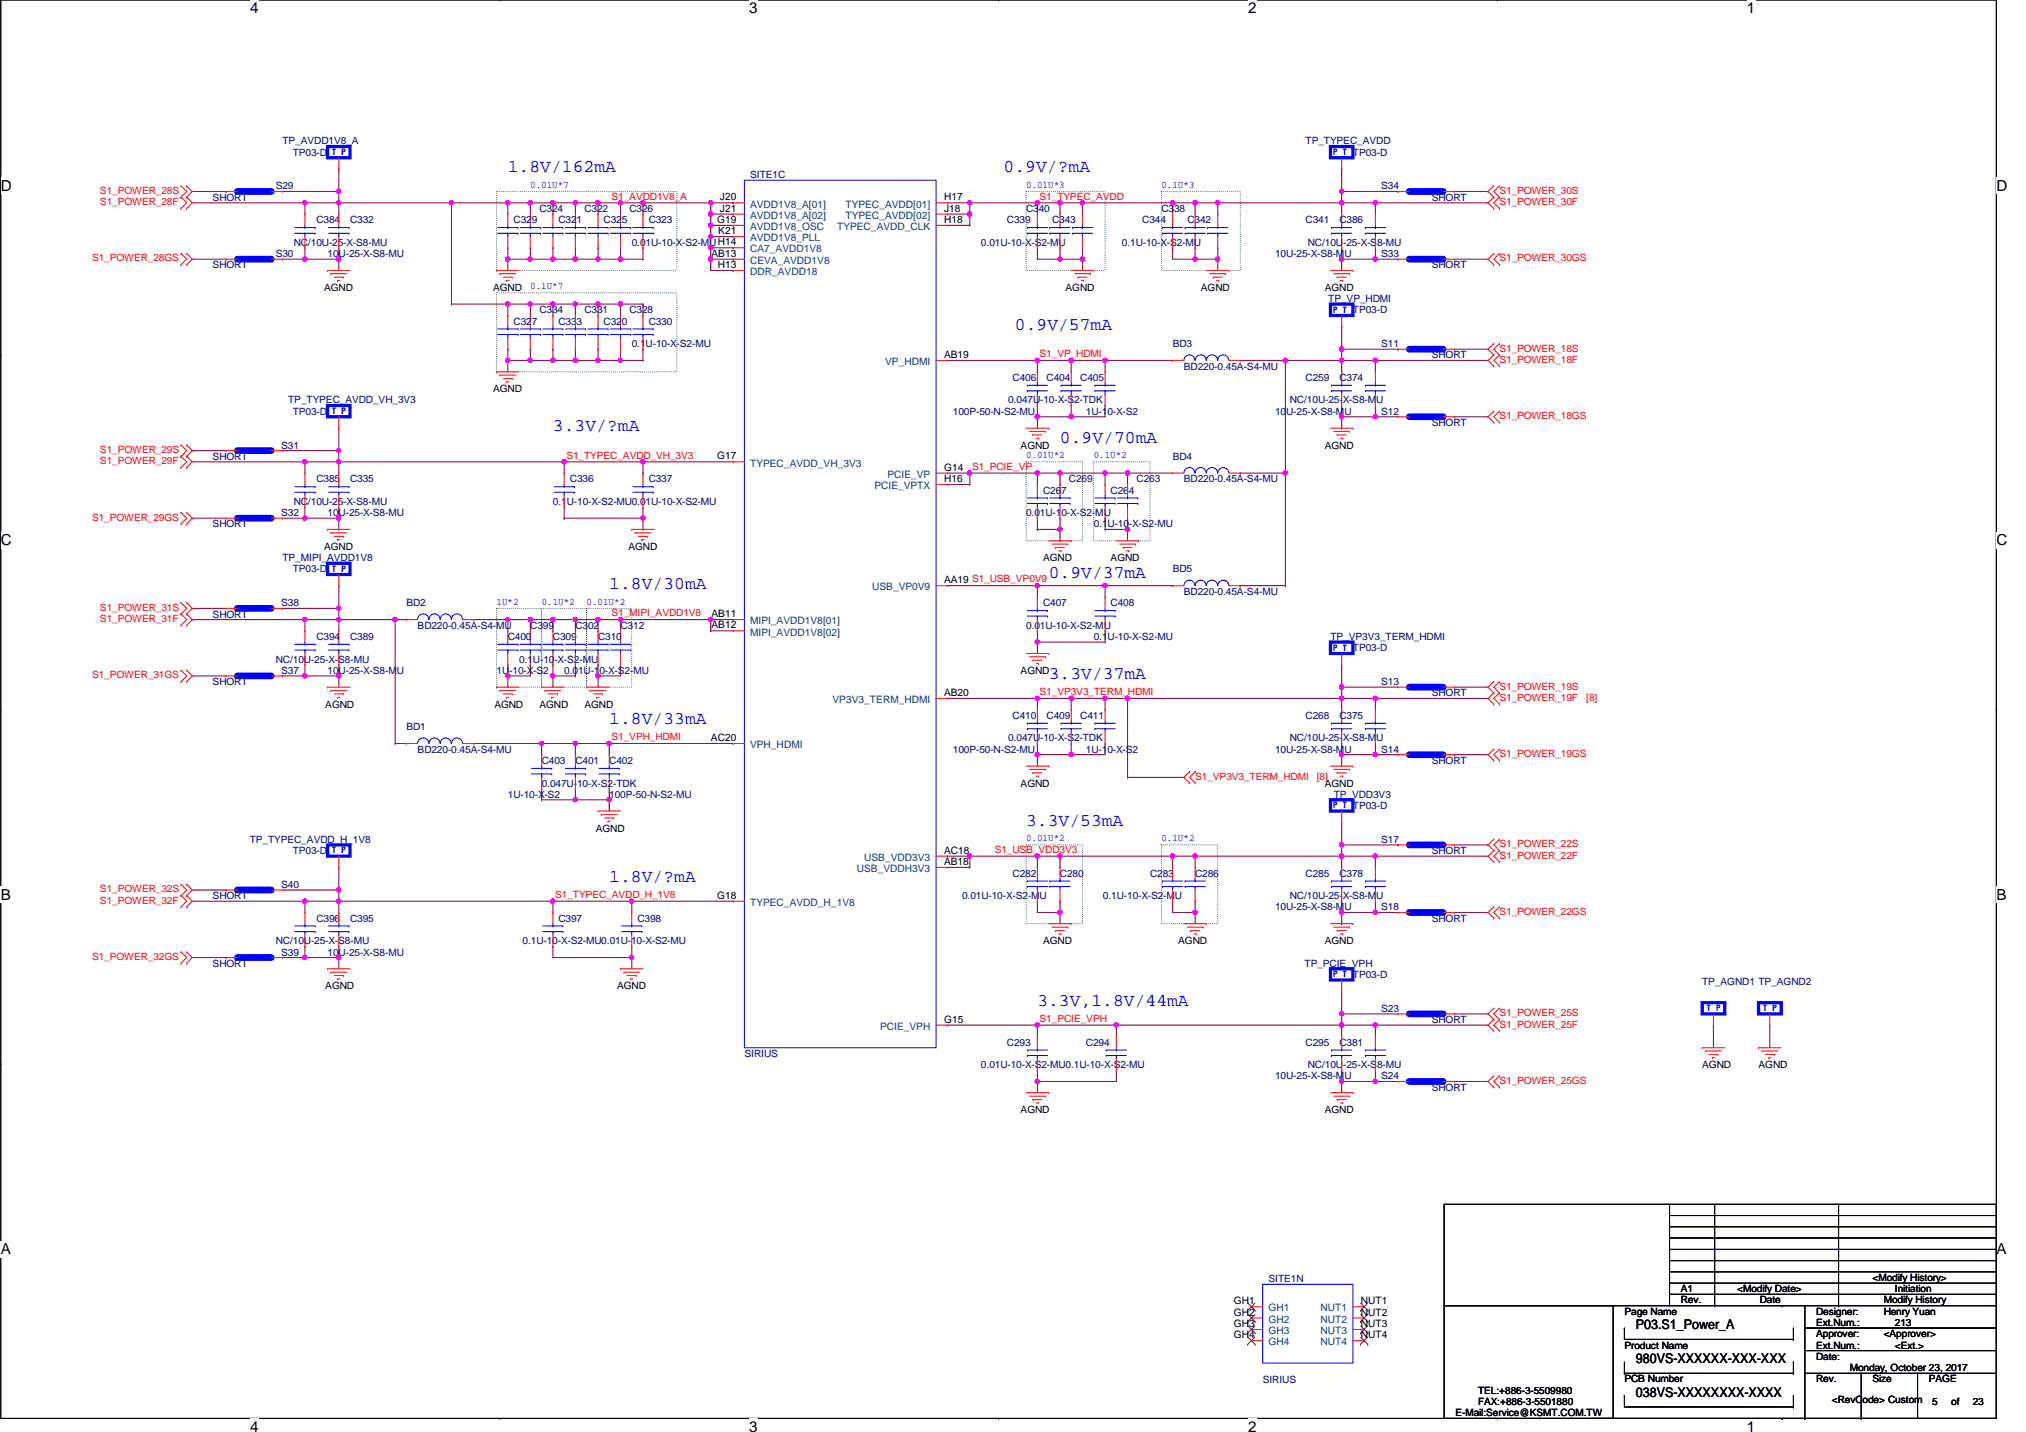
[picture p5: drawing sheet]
<svg xmlns="http://www.w3.org/2000/svg" width="420mm" height="297mm" viewBox="0 0 420 297" stroke-linecap="round" stroke-linejoin="round" font-family="sans-serif">
<defs><g id="words">
<g font-size="3.7" fill="#00f">
<text x="105.3" y="35.7">1.8V/162mA</text>
<text x="208.1" y="35.7">0.9V/?mA</text>
<text x="210.5" y="68.5">0.9V/57mA</text>
<text x="114.7" y="89.5">3.3V/?mA</text>
<text x="219.8" y="91.8">0.9V/70mA</text>
<text x="217.5" y="119.8">0.9V/37mA</text>
<text x="126.4" y="122.2">1.8V/30mA</text>
<text x="217.5" y="140.9">3.3V/37mA</text>
<text x="126.4" y="150.2">1.8V/33mA</text>
<text x="212.8" y="171.2">3.3V/53mA</text>
<text x="126.4" y="182.9">1.8V/?mA</text>
<text x="215.1" y="208.7">3.3V,1.8V/44mA</text>
</g>
<g font-size="3.1">
<text x="51.9" y="2.8">4</text>
<text x="155.4" y="2.8">3</text>
<text x="258.8" y="2.8">2</text>
<text x="362.3" y="2.8">1</text>
<text x=".2" y="39.5">D</text>
<text x="414" y="39.5">D</text>
<text x=".2" y="113.1">C</text>
<text x="414" y="113.1">C</text>
<text x=".2" y="186.6">B</text>
<text x="414" y="186.6">B</text>
<text x=".2" y="260.2">A</text>
<text x="414" y="260.2">A</text>
<text x="51.9" y="297">4</text>
<text x="155.4" y="297">3</text>
<text x="258.8" y="297">2</text>
<text x="362.3" y="297">1</text>
</g>
<g font-size="2.8">
<text x="339.2" y="275.7">P03.S1_Power_A</text>
<text x="339.2" y="282.7">980VS-XXXXXX-XXX-XXX</text>
<text x="339.2" y="289.7">038VS-XXXXXXXX-XXXX</text>
</g>
<g font-size="2.1" fill="#000080">
<text x="58.6" y="29.9">TP_AVDD1V8_A</text>
<text x="270.8" y="29.9">TP_TYPEC_AVDD</text>
<text x="60.7" y="32.3">TP03-D</text>
<text x="280.6" y="32.3">TP03-D</text>
<text x="44.1" y="41.6">SHORT</text>
<text x="57.2" y="39.3">S29</text>
<text x="155.6" y="37">SITE1C</text>
<text x="286.4" y="39.3">S34</text>
<text x="296.9" y="41.6">SHORT</text>
<text x="65.6" y="46.3">C384</text>
<text x="72.6" y="46.3">C332</text>
<text x="106.5" y="46.3">C329</text>
<text x="111.9" y="44">C324</text>
<text x="115.8" y="46.3">C321</text>
<text x="121.2" y="44">C322</text>
<text x="125.2" y="46.3">C325</text>
<text x="130.5" y="44">C326</text>
<text x="134.5" y="46.3">C323</text>
<text x="208.8" y="46.3">C339</text>
<text x="212.8" y="44">C340</text>
<text x="218.2" y="46.3">C343</text>
<text x="236.9" y="46.3">C344</text>
<text x="240.9" y="44">C338</text>
<text x="246.2" y="46.3">C342</text>
<text x="270.8" y="46.3">C341</text>
<text x="277.8" y="46.3">C386</text>
<text x="57.2" y="53.3">S30</text>
<text x="60.9" y="51">NC/10U-25-X-S8-MU</text>
<text x="67.9" y="53.3">10U-25-X-S8-MU</text>
<text x="131" y="51">0.01U-10-X-S2-MUH14</text>
<text x="203.4" y="51">0.01U-10-X-S2-MU</text>
<text x="232.7" y="51">0.1U-10-X-S2-MU</text>
<text x="264.4" y="53.3">10U-25-X-S8-MU</text>
<text x="271.2" y="51">NC/10U-25-X-S8-MU</text>
<text x="286.4" y="53.3">S33</text>
<text x="44.1" y="55.7">SHORT</text>
<text x="296.9" y="55.7">SHORT</text>
<text x="111.9" y="65">C334</text>
<text x="121.2" y="65">C331</text>
<text x="130.5" y="65">C328</text>
<text x="275.5" y="62.7">TP_VP_HDMI</text>
<text x="280.6" y="65">TP03-D</text>
<text x="106.5" y="67.4">C327</text>
<text x="115.8" y="67.4">C333</text>
<text x="125.2" y="67.4">C320</text>
<text x="134.5" y="67.4">C330</text>
<text x="131" y="72">0.1U-10-X-S2-MU</text>
<text x="243.2" y="72">BD3</text>
<text x="245.5" y="76.7">BD220-0.45A-S4-MU</text>
<text x="286.4" y="72">S11</text>
<text x="296.9" y="74.3">SHORT</text>
<text x="59.8" y="83.7">TP_TYPEC_AVDD_VH_3V3</text>
<text x="209.1" y="83.7">0.047U-10-X-S2-TDK</text>
<text x="210" y="79">C406</text>
<text x="217" y="79">C404</text>
<text x="224" y="79">C405</text>
<text x="267.5" y="83.7">NC/10U-25-X-S8-MU</text>
<text x="270.8" y="79">C259</text>
<text x="277.8" y="79">C374</text>
<text x="60.7" y="86">TP03-D</text>
<text x="197.6" y="86">100P-50-N-S2-MU</text>
<text x="225.2" y="86">1U-10-X-S2</text>
<text x="264.4" y="86">10U-25-X-S8-MU</text>
<text x="286.4" y="86">S12</text>
<text x="296.9" y="88.3">SHORT</text>
<text x="44.1" y="95.4">SHORT</text>
<text x="58.3" y="93">S31</text>
<text x="243.2" y="95.4">BD4</text>
<text x="65.6" y="100">C385</text>
<text x="72.6" y="100">C335</text>
<text x="118.2" y="100">C336</text>
<text x="134.5" y="100">C337</text>
<text x="221.7" y="100">C269</text>
<text x="235.7" y="100">C263</text>
<text x="245.5" y="100">BD220-0.45A-S4-MU</text>
<text x="58.3" y="107.1">S32</text>
<text x="60.9" y="104.7">NC/10U-25-X-S8-MU</text>
<text x="67.9" y="107.1">10U-25-X-S8-MU</text>
<text x="114.7" y="104.7">0.1U-10-X-S2-MU0.01U-10-X-S2-MU</text>
<text x="212.8" y="107.1">0.01U-10-X-S2-MU</text>
<text x="216.3" y="102.4">C267</text>
<text x="230.3" y="102.4">C264</text>
<text x="44.1" y="109.4">SHORT</text>
<text x="226.8" y="109.4">0.1U-10-X-S2-MU</text>
<text x="58.6" y="116.4">TP_MIPI_AVDD1V8</text>
<text x="60.7" y="118.7">TP03-D</text>
<text x="243.2" y="118.7">BD5</text>
<text x="58.3" y="125.8">S38</text>
<text x="84.3" y="125.8">BD2</text>
<text x="216.3" y="125.8">C407</text>
<text x="230.3" y="125.8">C408</text>
<text x="245.5" y="123.4">BD220-0.45A-S4-MU</text>
<text x="44.1" y="128.1">SHORT</text>
<text x="86.6" y="130.4">BD220-0.45A-S4-MU</text>
<text x="110" y="130.4">C399</text>
<text x="119.3" y="130.4">C302</text>
<text x="128.7" y="130.4">C312</text>
<text x="212.8" y="130.4">0.01U-10-X-S2-MU</text>
<text x="57.2" y="137.5">NC/10U-25-X-S8-MU</text>
<text x="65.6" y="132.8">C394</text>
<text x="72.6" y="132.8">C389</text>
<text x="105.3" y="132.8">C400</text>
<text x="107.6" y="137.5">0.1U-10-X-S2-MU</text>
<text x="114.7" y="132.8">C309</text>
<text x="124" y="132.8">C310</text>
<text x="226.8" y="132.8">0.1U-10-X-S2-MU</text>
<text x="275.9" y="132.8">TP_VP3V3_TERM_HDMI</text>
<text x="280.6" y="135.1">TP03-D</text>
<text x="44.1" y="142.1">SHORT</text>
<text x="58.3" y="139.8">S37</text>
<text x="67.9" y="139.8">10U-25-X-S8-MU</text>
<text x="103" y="139.8">1U-10-X-S2</text>
<text x="117" y="139.8">0.01U-10-X-S2-MU</text>
<text x="286.4" y="142.1">S13</text>
<text x="210" y="149.1">C410</text>
<text x="217" y="149.1">C409</text>
<text x="224" y="149.1">C411</text>
<text x="270.8" y="149.1">C268</text>
<text x="277.8" y="149.1">C375</text>
<text x="296.9" y="144.4">SHORT</text>
<text x="84.3" y="151.5">BD1</text>
<text x="209.1" y="153.8">0.047U-10-X-S2-TDK</text>
<text x="267.5" y="153.8">NC/10U-25-X-S8-MU</text>
<text x="86.6" y="156.1">BD220-0.45A-S4-MU</text>
<text x="112.3" y="158.5">C403</text>
<text x="119.3" y="158.5">C401</text>
<text x="126.4" y="158.5">C402</text>
<text x="197.6" y="156.1">100P-50-N-S2-MU</text>
<text x="225.2" y="156.1">1U-10-X-S2</text>
<text x="264.4" y="156.1">10U-25-X-S8-MU</text>
<text x="286.4" y="156.1">S14</text>
<text x="296.9" y="158.5">SHORT</text>
<text x="105.3" y="165.5">1U-10-X-S2</text>
<text x="112.3" y="163.2">0.047U-10-X-S2-TDK</text>
<text x="126.4" y="165.5">100P-50-N-S2-MU</text>
<text x="276.6" y="165.5">TP_VDD3V3</text>
<text x="280.6" y="167.8">TP03-D</text>
<text x="51.8" y="174.8">TP_TYPEC_AVDD_H_1V8</text>
<text x="60.7" y="177.2">TP03-D</text>
<text x="286.4" y="174.8">S17</text>
<text x="296.9" y="177.2">SHORT</text>
<text x="58.3" y="184.2">S40</text>
<text x="210" y="181.8">C282</text>
<text x="219.8" y="181.8">C280</text>
<text x="238.5" y="181.8">C283</text>
<text x="247.9" y="181.8">C286</text>
<text x="270.8" y="181.8">C285</text>
<text x="277.8" y="181.8">C378</text>
<text x="44.1" y="186.5">SHORT</text>
<text x="65.6" y="191.2">C396</text>
<text x="72.6" y="191.2">C395</text>
<text x="115.8" y="191.2">C397</text>
<text x="132.2" y="191.2">C398</text>
<text x="199.5" y="186.5">0.01U-10-X-S2-MU</text>
<text x="228.7" y="186.5">0.1U-10-X-S2-MU</text>
<text x="264.4" y="188.8">10U-25-X-S8-MU</text>
<text x="267.5" y="186.5">NC/10U-25-X-S8-MU</text>
<text x="286.4" y="188.8">S18</text>
<text x="296.9" y="191.2">SHORT</text>
<text x="57.2" y="195.9">NC/10U-25-X-S8-MU</text>
<text x="108.4" y="195.9">0.1U-10-X-S2-MU0.01U-10-X-S2-MU</text>
<text x="44.1" y="200.5">SHORT</text>
<text x="58.3" y="198.2">S39</text>
<text x="67.9" y="198.2">10U-25-X-S8-MU</text>
<text x="270.5" y="200.5">TP_PCIE_VPH</text>
<text x="280.6" y="202.9">TP03-D</text>
<text x="286.4" y="209.9">S23</text>
<text x="353" y="204.3">TP_AGND1 TP_AGND2</text>
<text x="296.9" y="212.2">SHORT</text>
<text x="154.4" y="219.2">SIRIUS</text>
<text x="203.4" y="221.6">0.01U-10-X-S2-MU0.1U-10-X-S2-MU</text>
<text x="208.8" y="216.9">C293</text>
<text x="225.2" y="216.9">C294</text>
<text x="270.8" y="216.9">C295</text>
<text x="271.2" y="221.6">NC/10U-25-X-S8-MU</text>
<text x="277.8" y="216.9">C381</text>
<text x="264.4" y="223.9">10U-25-X-S8-MU</text>
<text x="286.4" y="223.9">S24</text>
<text x="296.9" y="226.2">SHORT</text>
<text x="263" y="266">SITE1N</text>
<text x="261.9" y="287">SIRIUS</text>
</g>
<g font-size="2.1" fill="#f00">
<text x="20.7" y="40.2">S1_POWER_28S</text>
<text x="126.8" y="41.4">S1_AVDD1V8_A</text>
<text x="215.6" y="41.4">S1_TYPEC_AVDD</text>
<text x="311" y="40.2">S1_POWER_30S</text>
<text x="20.7" y="42.5">S1_POWER_28F</text>
<text x="311" y="42.5">S1_POWER_30F</text>
<text x="19.1" y="54.2">S1_POWER_28GS</text>
<text x="311" y="54.2">S1_POWER_30GS</text>
<text x="215.6" y="74.1">S1_VP_HDMI</text>
<text x="311" y="75.3">S1_POWER_18F</text>
<text x="311" y="72.9">S1_POWER_18S</text>
<text x="311" y="87">S1_POWER_18GS</text>
<text x="20.7" y="94">S1_POWER_29S</text>
<text x="117.5" y="95.1">S1_TYPEC_AVDD_VH_3V3</text>
<text x="20.7" y="96.3">S1_POWER_29F</text>
<text x="201.6" y="97.5">S1_PCIE_VP</text>
<text x="19.1" y="108">S1_POWER_29GS</text>
<text x="20.7" y="126.7">S1_POWER_31S</text>
<text x="20.7" y="129">S1_POWER_31F</text>
<text x="126.8" y="127.8">S1_MIPI_AVDD1V8</text>
<text x="19.1" y="140.7">S1_POWER_31GS</text>
<text x="311" y="143">S1_POWER_19S</text>
<text x="215.6" y="144.2">S1_VP3V3_TERM_HDMI</text>
<text x="311" y="145.4">S1_POWER_19F</text>
<text x="329" y="145.4">[8]</text>
<text x="126.8" y="153.5">S1_VPH_HDMI</text>
<text x="247.9" y="161.8">S1_VP3V3_TERM_HDMI</text>
<text x="273.1" y="161.8">[8]</text>
<text x="311" y="157.1">S1_POWER_19GS</text>
<text x="206.3" y="176.9">S1_USB_VDD3V3</text>
<text x="311" y="178.1">S1_POWER_22F</text>
<text x="311" y="175.8">S1_POWER_22S</text>
<text x="20.7" y="185.1">S1_POWER_32S</text>
<text x="20.7" y="187.5">S1_POWER_32F</text>
<text x="115.1" y="186.3">S1_TYPEC_AVDD_H_1V8</text>
<text x="311" y="189.8">S1_POWER_22GS</text>
<text x="19.1" y="199.1">S1_POWER_32GS</text>
<text x="215.6" y="212">S1_PCIE_VPH</text>
<text x="311" y="210.8">S1_POWER_25S</text>
<text x="311" y="213.1">S1_POWER_25F</text>
<text x="311" y="224.8">S1_POWER_25GS</text>
</g>
<g font-size="2.1" fill="#00f">
<text x="110" y="39">0.01U*7</text>
<text x="212.8" y="39">0.01U*3</text>
<text x="240.9" y="39">0.1U*3</text>
<text x="110" y="60">0.1U*7</text>
<text x="212.8" y="95.1">0.01U*2</text>
<text x="226.8" y="95.1">0.1U*2</text>
<text x="103" y="125.5">1U*2</text>
<text x="112.3" y="125.5">0.1U*2</text>
<text x="121.7" y="125.5">0.01U*2</text>
<text x="212.8" y="174.5">0.01U*2</text>
<text x="240.9" y="174.5">0.1U*2</text>
</g>
<g font-size="2.1">
<text x="149.3" y="41.6">J20</text>
<text x="195.8" y="41.6">H17</text>
<text x="148.7" y="46.2">G19</text>
<text x="149.3" y="43.9">J21</text>
<text x="195.8" y="43.9">J18</text>
<text x="195.8" y="46.2">H18</text>
<text x="147.6" y="53.3">AB13</text>
<text x="149" y="48.6">K21</text>
<text x="148.8" y="55.6">H13</text>
<text x="67.2" y="60.3">AGND</text>
<text x="102.3" y="60.3">AGND</text>
<text x="221" y="60.3">AGND</text>
<text x="249" y="60.3">AGND</text>
<text x="274.7" y="60.3">AGND</text>
<text x="195.8" y="74.3">AB19</text>
<text x="102.3" y="81.4">AGND</text>
<text x="148.7" y="95.3">G17</text>
<text x="211.7" y="93">AGND</text>
<text x="274.7" y="93">AGND</text>
<text x="195.8" y="97.6">G14</text>
<text x="195.8" y="100">H16</text>
<text x="67.2" y="114.1">AGND</text>
<text x="130.3" y="114.1">AGND</text>
<text x="216.3" y="116.4">AGND</text>
<text x="230.3" y="116.4">AGND</text>
<text x="195.8" y="121">AA19 S1_USB_VP0V9</text>
<text x="147.6" y="128">AB11</text>
<text x="147.6" y="130.3">AB12</text>
<text x="211.7" y="139.8">AGND</text>
<text x="67.5" y="146.8">AGND</text>
<text x="102.5" y="146.8">AGND</text>
<text x="111.9" y="146.8">AGND</text>
<text x="121.2" y="146.8">AGND</text>
<text x="195.8" y="144.4">AB20</text>
<text x="147.4" y="153.7">AC20</text>
<text x="211.7" y="163.2">AGND</text>
<text x="274.7" y="163.2">AGND</text>
<text x="123.6" y="172.5">AGND</text>
<text x="195.8" y="177.1">AC18</text>
<text x="195.8" y="179.4">AB18</text>
<text x="148.7" y="186.4">G18</text>
<text x="216.3" y="195.9">AGND</text>
<text x="244.3" y="195.9">AGND</text>
<text x="274.7" y="195.9">AGND</text>
<text x="67.5" y="205.2">AGND</text>
<text x="128" y="205.2">AGND</text>
<text x="195.8" y="212.1">G15</text>
<text x="353" y="221.6">AGND</text>
<text x="364.7" y="221.6">AGND</text>
<text x="211.7" y="230.9">AGND</text>
<text x="274.7" y="230.9">AGND</text>
<text x="348.6" y="268.1">A1</text>
<text x="360.2" y="268.1">&lt;Modify Date&gt;</text>
<text x="388.3" y="265.7">&lt;Modify History&gt;</text>
<text x="393" y="268.1">Initiation</text>
<text x="255.9" y="270.6">GH1</text>
<text x="255.9" y="272.9">GH2</text>
<text x="255.9" y="275.3">GH3</text>
<text x="282.2" y="270.6">NUT1</text>
<text x="282.2" y="272.9">NUT2</text>
<text x="282.2" y="275.3">NUT3</text>
<text x="336.9" y="272.8">Page Name</text>
<text x="348.6" y="270.4">Rev.</text>
<text x="364.9" y="270.4">Date</text>
<text x="376.6" y="272.8">Designer:</text>
<text x="376.6" y="275.1">Ext.Num.:</text>
<text x="390.6" y="270.4">Modify History</text>
<text x="390.6" y="272.8">Henry Yuan</text>
<text x="393" y="275.1">213</text>
<text x="255.9" y="277.6">GH4</text>
<text x="282.2" y="277.6">NUT4</text>
<text x="336.9" y="279.7">Product Name</text>
<text x="376.6" y="277.4">Approver:</text>
<text x="376.6" y="279.7">Ext.Num.:</text>
<text x="390.6" y="277.4">&lt;Approver&gt;</text>
<text x="393" y="279.7">&lt;Ext.&gt;</text>
<text x="336.9" y="286.8">PCB Number</text>
<text x="376.6" y="282.1">Date:</text>
<text x="376.6" y="286.8">Rev.</text>
<text x="383.6" y="284.4">Monday, October 23, 2017</text>
<text x="388.3" y="286.8">Size</text>
<text x="400" y="286.8">PAGE</text>
<text x="301.8" y="293.8">E-Mail:Service@KSMT.COM.TW</text>
<text x="306.5" y="289.1">TEL:+886-3-5509980</text>
<text x="306.5" y="291.4">FAX:+886-3-5501880</text>
<text x="379.9" y="291">&lt;RevCode&gt; Custom</text>
<text x="400.7" y="291.4">5</text>
<text x="404.7" y="291.4">of</text>
<text x="409.1" y="291.4">23</text>
</g>
<g font-size="2.1" fill="#004080">
<text x="155.6" y="43.1">AVDD1V8_A[01]</text>
<text x="155.6" y="45.4">AVDD1V8_A[02]</text>
<text x="155.6" y="47.7">AVDD1V8_OSC</text>
<text x="173.6" y="47.7">TYPEC_AVDD_CLK</text>
<text x="175.3" y="43.1">TYPEC_AVDD[01]</text>
<text x="175.3" y="45.4">TYPEC_AVDD[02]</text>
<text x="155.6" y="50">AVDD1V8_PLL</text>
<text x="155.6" y="52.4">CA7_AVDD1V8</text>
<text x="155.6" y="57.1">DDR_AVDD18</text>
<text x="155.6" y="54.7">CEVA_AVDD1V8</text>
<text x="183.6" y="75.7">VP_HDMI</text>
<text x="155.6" y="96.8">TYPEC_AVDD_VH_3V3</text>
<text x="181.3" y="101.5">PCIE_VPTX</text>
<text x="184.1" y="99.1">PCIE_VP</text>
<text x="180.9" y="122.5">USB_VP0V9</text>
<text x="155.6" y="129.5">MIPI_AVDD1V8[01]</text>
<text x="155.6" y="131.8">MIPI_AVDD1V8[02]</text>
<text x="172.7" y="145.8">VP3V3_TERM_HDMI</text>
<text x="155.6" y="155.2">VPH_HDMI</text>
<text x="179.2" y="178.6">USB_VDD3V3</text>
<text x="177.7" y="180.9">USB_VDDH3V3</text>
<text x="155.6" y="187.9">TYPEC_AVDD_H_1V8</text>
<text x="182.5" y="213.6">PCIE_VPH</text>
<text x="263" y="272">GH1</text>
<text x="263" y="274.4">GH2</text>
<text x="273.8" y="272">NUT1</text>
<text x="273.8" y="274.4">NUT2</text>
<text x="263" y="276.7">GH3</text>
<text x="263" y="279.1">GH4</text>
<text x="273.8" y="276.7">NUT3</text>
<text x="273.8" y="279.1">NUT4</text>
</g>
<g font-size="1.9" fill="#00f">
<text x="68.9" y="32.2">T P</text>
<text x="276.4" y="32.2">P T</text>
<text x="276.4" y="64.9">P T</text>
<text x="68.9" y="85.9">T P</text>
<text x="68.9" y="118.6">T P</text>
<text x="276.4" y="135">P T</text>
<text x="276.4" y="167.7">P T</text>
<text x="68.9" y="177">T P</text>
<text x="276.4" y="202.7">P T</text>
<text x="353.9" y="209.8">T P</text>
<text x="365.6" y="209.8">T P</text>
</g>
</g></defs>
<path d="M.2 0h413.8v294.2h-413.8z" fill="none" stroke="#000" stroke-width=".21"/>
<g fill="#fff">
<path d="M51.9 0h1.7v3.5h-1.7z"/>
<path d="M51.9 294.2h1.7v2.9h-1.7z"/>
</g>
<path d="M103.6 0h.1M103.6 294.2h.1" fill="none" stroke="#000" stroke-width=".21"/>
<g fill="#fff">
<path d="M155.4 0h1.7v3.5h-1.7z"/>
<path d="M155.4 294.2h1.7v2.9h-1.7z"/>
</g>
<path d="M207.1 0h.1M207.1 294.2h.1" fill="none" stroke="#000" stroke-width=".21"/>
<g fill="#fff">
<path d="M258.8 0h1.8v3.5h-1.8z"/>
<path d="M258.8 294.2h1.8v2.9h-1.8z"/>
</g>
<path d="M310.5 0h.1M310.5 294.2h.1" fill="none" stroke="#000" stroke-width=".21"/>
<g fill="#fff">
<path d="M362.3 0h1.7v3.5h-1.7z"/>
<path d="M362.3 294.2h1.7v2.9h-1.7z"/>
<path d="M.2 36.7h2.2v3.5h-2.2z"/>
<path d="M414 36.7h2.3v3.5h-2.3z"/>
<path d="M.2 110.3h2.2v3.4h-2.2z"/>
<path d="M414 110.3h2.3v3.4h-2.3z"/>
</g>
<path d="M.2 73.5h.1M414 73.5h.1" fill="none" stroke="#000" stroke-width=".21"/>
<g fill="#fff">
<path d="M.2 183.9h2v3.4h-2z"/>
<path d="M414 183.9h2.1v3.4h-2.1z"/>
</g>
<path d="M.2 147.1h.1M414 147.1h.1" fill="none" stroke="#000" stroke-width=".21"/>
<g fill="#fff">
<path d="M.2 257.4h2v3.5h-2z"/>
<path d="M414 257.4h2.1v3.5h-2.1z"/>
</g>
<path d="M.2 220.6h.1M414 220.6h.1" fill="none" stroke="#000" stroke-width=".21"/>
<path d="M103 39.7h37.4v16.4h-37.4zM212.8 39.7h16.4v16.4h-16.4zM240.9 39.7h16.3v16.4h-16.3zM103 60.7h37.4v16.4h-37.4zM212.8 95.8h11.7v16.4h-11.7zM226.8 95.8h11.7v16.4h-11.7zM103 126.2h9.3v16.3h-9.3zM112.3 126.2h9.4v16.3h-9.4zM121.7 126.2h9.3v16.3h-9.3zM212.8 175.3h11.7v16.3h-11.7zM240.9 175.3h11.6v16.3h-11.6z" fill="none" stroke="#008000" stroke-width=".21" stroke-dasharray="0 .4"/>
<path d="M119.3 42.1h.1M119.3 42.1v2.3M355.3 212.6h.1M355.3 212.6v4.7M367 212.6h.1M367 212.6v4.7" fill="none" stroke="#800040" stroke-width=".21"/>
<circle cx="119.3" cy="42.1" r=".45" fill="#f0f"/>
<circle cx="119.3" cy="42.1" r=".45" fill="none" stroke="#f0f" stroke-width=".21"/>
<path d="M124 42.1h.1M124 42.1h4.7M124 42.1v2.3M128.7 42.1h.1" fill="none" stroke="#800040" stroke-width=".21"/>
<circle cx="124" cy="42.1" r=".45" fill="#f0f"/>
<circle cx="124" cy="42.1" r=".45" fill="none" stroke="#f0f" stroke-width=".21"/>
<path d="M119.3 42.1h4.7M124 42.1h.1M128.7 42.1h4.6M133.3 51.4h.1M133.3 42.1h.1M133.3 42.1v2.3M133.3 51.4v2.4" fill="none" stroke="#800040" stroke-width=".21"/>
<circle cx="128.7" cy="42.1" r=".45" fill="#f0f"/>
<circle cx="128.7" cy="42.1" r=".45" fill="none" stroke="#f0f" stroke-width=".21"/>
<circle cx="133.3" cy="42.1" r=".45" fill="#f0f"/>
<circle cx="133.3" cy="42.1" r=".45" fill="none" stroke="#f0f" stroke-width=".21"/>
<path d="M105.3 53.8h.1M105.3 53.8v2.3M128.7 42.1h.1M128.7 42.1v2.3M133.3 42.1h14.1M147.4 42.1h.1" fill="none" stroke="#800040" stroke-width=".21"/>
<circle cx="105.3" cy="53.7" r=".45" fill="#f0f"/>
<circle cx="105.3" cy="53.7" r=".45" fill="none" stroke="#f0f" stroke-width=".21"/>
<path d="M128.7 53.8h4.6M133.3 53.8h.1" fill="none" stroke="#800040" stroke-width=".21"/>
<circle cx="128.7" cy="53.7" r=".45" fill="#f0f"/>
<circle cx="128.7" cy="53.7" r=".45" fill="none" stroke="#f0f" stroke-width=".21"/>
<path d="M124 51.4h.1M124 51.4v2.4h4.7M128.7 51.4h.1M128.7 53.8h.1M128.7 51.4v2.4" fill="none" stroke="#800040" stroke-width=".21"/>
<circle cx="124" cy="53.7" r=".45" fill="#f0f"/>
<circle cx="124" cy="53.7" r=".45" fill="none" stroke="#f0f" stroke-width=".21"/>
<path d="M93.6 42.1h.1M93.6 42.1h11.7M105.3 53.8h4.7M110 53.8h.1M119.3 51.4h.1M119.3 51.4v2.4h4.7M124 53.8h.1" fill="none" stroke="#800040" stroke-width=".21"/>
<circle cx="105.3" cy="42.1" r=".45" fill="#f0f"/>
<circle cx="105.3" cy="42.1" r=".45" fill="none" stroke="#f0f" stroke-width=".21"/>
<circle cx="93.6" cy="42.1" r=".45" fill="#f0f"/>
<circle cx="93.6" cy="42.1" r=".45" fill="none" stroke="#f0f" stroke-width=".21"/>
<path d="M110 51.4h.1M110 51.4v2.4h4.7M114.7 53.8h.1" fill="none" stroke="#800040" stroke-width=".21"/>
<circle cx="109.9" cy="53.7" r=".45" fill="#f0f"/>
<circle cx="109.9" cy="53.7" r=".45" fill="none" stroke="#f0f" stroke-width=".21"/>
<path d="M110 42.1h.1M110 42.1v2.3" fill="none" stroke="#800040" stroke-width=".21"/>
<circle cx="109.9" cy="42.1" r=".45" fill="#f0f"/>
<circle cx="109.9" cy="42.1" r=".45" fill="none" stroke="#f0f" stroke-width=".21"/>
<path d="M114.7 53.8h4.6M119.3 53.8h.1" fill="none" stroke="#800040" stroke-width=".21"/>
<circle cx="114.6" cy="53.7" r=".45" fill="#f0f"/>
<circle cx="114.6" cy="53.7" r=".45" fill="none" stroke="#f0f" stroke-width=".21"/>
<circle cx="119.3" cy="53.7" r=".45" fill="#f0f"/>
<circle cx="119.3" cy="53.7" r=".45" fill="none" stroke="#f0f" stroke-width=".21"/>
<path d="M114.7 51.4h.1M114.7 42.1h.1M114.7 42.1h4.6M114.7 42.1v2.3M114.7 51.4v2.4M119.3 42.1h.1" fill="none" stroke="#800040" stroke-width=".21"/>
<circle cx="114.6" cy="42.1" r=".45" fill="#f0f"/>
<circle cx="114.6" cy="42.1" r=".45" fill="none" stroke="#f0f" stroke-width=".21"/>
<path d="M105.3 51.4h.1M105.3 42.1h.1M105.3 42.1h9.4M105.3 42.1v2.3M105.3 51.4v2.4M110 42.1h.1M114.7 42.1h.1M147.4 42.1h.1M147.4 44.4h.1M147.4 46.7h.1M147.4 42.1v7" fill="none" stroke="#800040" stroke-width=".21"/>
<circle cx="147.4" cy="49" r=".45" fill="#f0f"/>
<circle cx="147.4" cy="49" r=".45" fill="none" stroke="#f0f" stroke-width=".21"/>
<circle cx="147.4" cy="46.7" r=".45" fill="#f0f"/>
<circle cx="147.4" cy="46.7" r=".45" fill="none" stroke="#f0f" stroke-width=".21"/>
<path d="M147.4 49.1h.1M147.4 49.1v2.3M147.4 42.1h4.6M152 42.1h.1" fill="none" stroke="#800040" stroke-width=".21"/>
<circle cx="147.4" cy="42.1" r=".45" fill="#f0f"/>
<circle cx="147.4" cy="42.1" r=".45" fill="none" stroke="#f0f" stroke-width=".21"/>
<path d="M147.4 44.4h4.6M152 44.4h.1" fill="none" stroke="#800040" stroke-width=".21"/>
<circle cx="147.4" cy="44.4" r=".45" fill="#f0f"/>
<circle cx="147.4" cy="44.4" r=".45" fill="none" stroke="#f0f" stroke-width=".21"/>
<path d="M147.4 46.7h4.6M147.4 49.1h4.6M147.4 51.4h4.6M152 46.7h.1M152 49.1h.1M152 51.4h.1" fill="none" stroke="#800040" stroke-width=".21"/>
<circle cx="147.4" cy="51.4" r=".45" fill="#f0f"/>
<circle cx="147.4" cy="51.4" r=".45" fill="none" stroke="#f0f" stroke-width=".21"/>
<path d="M147.4 51.4h.1M147.4 53.8h.1M147.4 51.4v4.7" fill="none" stroke="#800040" stroke-width=".21"/>
<circle cx="147.4" cy="53.7" r=".45" fill="#f0f"/>
<circle cx="147.4" cy="53.7" r=".45" fill="none" stroke="#f0f" stroke-width=".21"/>
<path d="M119.3 72.4h.1M119.3 63.1h4.7M119.3 72.4v2.4M124 63.1h.1" fill="none" stroke="#800040" stroke-width=".21"/>
<circle cx="119.3" cy="74.7" r=".45" fill="#f0f"/>
<circle cx="119.3" cy="74.7" r=".45" fill="none" stroke="#f0f" stroke-width=".21"/>
<path d="M119.3 74.8h4.7M124 74.8h.1M128.7 72.4h.1M128.7 72.4v2.4M133.3 72.4h.1M133.3 72.4v2.4" fill="none" stroke="#800040" stroke-width=".21"/>
<circle cx="128.7" cy="74.7" r=".45" fill="#f0f"/>
<circle cx="128.7" cy="74.7" r=".45" fill="none" stroke="#f0f" stroke-width=".21"/>
<path d="M124 72.4h.1M124 72.4v2.4h4.7M128.7 74.8h.1" fill="none" stroke="#800040" stroke-width=".21"/>
<circle cx="124" cy="74.7" r=".45" fill="#f0f"/>
<circle cx="124" cy="74.7" r=".45" fill="none" stroke="#f0f" stroke-width=".21"/>
<path d="M105.3 74.8h.1M105.3 74.8v2.3M119.3 63.1h.1M119.3 63.1v2.3M128.7 74.8h4.6M133.3 74.8h.1" fill="none" stroke="#800040" stroke-width=".21"/>
<circle cx="119.3" cy="63.1" r=".45" fill="#f0f"/>
<circle cx="119.3" cy="63.1" r=".45" fill="none" stroke="#f0f" stroke-width=".21"/>
<path d="M124 63.1h4.7M128.7 63.1h.1" fill="none" stroke="#800040" stroke-width=".21"/>
<circle cx="124" cy="63.1" r=".45" fill="#f0f"/>
<circle cx="124" cy="63.1" r=".45" fill="none" stroke="#f0f" stroke-width=".21"/>
<path d="M147.4 53.8h4.6M147.4 56.1h4.6M152 53.8h.1M152 56.1h.1M124 63.1h.1M124 63.1v2.3M128.7 63.1h4.6M133.3 63.1h.1M133.3 63.1v2.3" fill="none" stroke="#800040" stroke-width=".21"/>
<circle cx="128.7" cy="63.1" r=".45" fill="#f0f"/>
<circle cx="128.7" cy="63.1" r=".45" fill="none" stroke="#f0f" stroke-width=".21"/>
<path d="M105.3 74.8h4.7M110 74.8h.1M110 72.4h.1M110 72.4v2.4M128.7 63.1h.1M128.7 63.1v2.3" fill="none" stroke="#800040" stroke-width=".21"/>
<circle cx="109.9" cy="74.7" r=".45" fill="#f0f"/>
<circle cx="109.9" cy="74.7" r=".45" fill="none" stroke="#f0f" stroke-width=".21"/>
<path d="M105.3 72.4h.1M105.3 72.4v2.4" fill="none" stroke="#800040" stroke-width=".21"/>
<circle cx="105.3" cy="74.7" r=".45" fill="#f0f"/>
<circle cx="105.3" cy="74.7" r=".45" fill="none" stroke="#f0f" stroke-width=".21"/>
<path d="M114.7 72.4h.1M114.7 72.4v2.4" fill="none" stroke="#800040" stroke-width=".21"/>
<circle cx="114.6" cy="74.7" r=".45" fill="#f0f"/>
<circle cx="114.6" cy="74.7" r=".45" fill="none" stroke="#f0f" stroke-width=".21"/>
<path d="M110 63.1h.1M110 74.8h4.7M110 63.1h9.3M110 63.1v2.3M114.7 74.8h.1M114.7 63.1h.1M114.7 63.1v2.3M119.3 63.1h.1" fill="none" stroke="#800040" stroke-width=".21"/>
<circle cx="114.6" cy="63.1" r=".45" fill="#f0f"/>
<circle cx="114.6" cy="63.1" r=".45" fill="none" stroke="#f0f" stroke-width=".21"/>
<path d="M93.6 63.1h.1M93.6 63.1h11.7M114.7 74.8h4.6M119.3 74.8h.1" fill="none" stroke="#800040" stroke-width=".21"/>
<circle cx="105.3" cy="63.1" r=".45" fill="#f0f"/>
<circle cx="105.3" cy="63.1" r=".45" fill="none" stroke="#f0f" stroke-width=".21"/>
<path d="M105.3 63.1h4.7M110 63.1h.1" fill="none" stroke="#800040" stroke-width=".21"/>
<circle cx="109.9" cy="63.1" r=".45" fill="#f0f"/>
<circle cx="109.9" cy="63.1" r=".45" fill="none" stroke="#f0f" stroke-width=".21"/>
<path d="M70.3 42.1h.1M70.3 42.1h23.3M93.6 42.1h.1M93.6 42.1v21M105.3 63.1h.1M105.3 63.1v2.3" fill="none" stroke="#800040" stroke-width=".21"/>
<circle cx="70.2" cy="42.1" r=".45" fill="#f0f"/>
<circle cx="70.2" cy="42.1" r=".45" fill="none" stroke="#f0f" stroke-width=".21"/>
<path d="M70.3 53.8h.1M70.3 53.8v2.3" fill="none" stroke="#800040" stroke-width=".21"/>
<circle cx="70.2" cy="53.7" r=".45" fill="#f0f"/>
<circle cx="70.2" cy="53.7" r=".45" fill="none" stroke="#f0f" stroke-width=".21"/>
<path d="M39.9 42.1h23.3M63.2 42.1h.1" fill="none" stroke="#800040" stroke-width=".21"/>
<circle cx="63.2" cy="42.1" r=".45" fill="#f0f"/>
<circle cx="63.2" cy="42.1" r=".45" fill="none" stroke="#f0f" stroke-width=".21"/>
<path d="M39.9 39.7h7M46.9 39.7h.1M70.3 39.7h.1M70.3 35.1h.1M70.3 35.1v7M39.9 53.8h7M46.9 53.8h.1" fill="none" stroke="#800040" stroke-width=".21"/>
<circle cx="70.2" cy="39.7" r=".45" fill="#f0f"/>
<circle cx="70.2" cy="39.7" r=".45" fill="none" stroke="#f0f" stroke-width=".21"/>
<path d="M58.6 39.7h11.7M70.3 39.7h.1M58.6 53.8h4.6M63.2 53.8h.1M70.3 51.4h.1M70.3 42.1h.1M70.3 42.1v2.3M70.3 51.4v2.4M117 95.8h.1M117 95.8h16.3" fill="none" stroke="#800040" stroke-width=".21"/>
<circle cx="133.3" cy="95.8" r=".45" fill="#f0f"/>
<circle cx="133.3" cy="95.8" r=".45" fill="none" stroke="#f0f" stroke-width=".21"/>
<path d="M70.3 95.8h46.7M117 95.8h.1M133.3 98.1h.1M133.3 95.8v2.3M133.3 107.5h.1M133.3 105.2v2.3" fill="none" stroke="#800040" stroke-width=".21"/>
<circle cx="70.2" cy="95.8" r=".45" fill="#f0f"/>
<circle cx="70.2" cy="95.8" r=".45" fill="none" stroke="#f0f" stroke-width=".21"/>
<circle cx="117" cy="95.8" r=".45" fill="#f0f"/>
<circle cx="117" cy="95.8" r=".45" fill="none" stroke="#f0f" stroke-width=".21"/>
<path d="M39.9 93.5h.1M39.9 93.5h7M70.3 95.8h.1M70.3 88.8h.1M70.3 88.8v7M117 95.8h.1M117 95.8v2.3M39.9 107.5h.1M39.9 107.5h7M117 107.5h.1M117 105.2v2.3" fill="none" stroke="#800040" stroke-width=".21"/>
<circle cx="70.2" cy="93.4" r=".45" fill="#f0f"/>
<circle cx="70.2" cy="93.4" r=".45" fill="none" stroke="#f0f" stroke-width=".21"/>
<path d="M58.6 93.5h.1M58.6 93.5h11.7M58.6 107.5h4.6M63.2 107.5h.1" fill="none" stroke="#800040" stroke-width=".21"/>
<circle cx="63.2" cy="107.5" r=".45" fill="#f0f"/>
<circle cx="63.2" cy="107.5" r=".45" fill="none" stroke="#f0f" stroke-width=".21"/>
<path d="M70.3 98.1h.1M70.3 95.8v2.3M70.3 107.5h.1M70.3 109.8h.1M70.3 105.2v4.6" fill="none" stroke="#800040" stroke-width=".21"/>
<circle cx="70.2" cy="107.5" r=".45" fill="#f0f"/>
<circle cx="70.2" cy="107.5" r=".45" fill="none" stroke="#f0f" stroke-width=".21"/>
<path d="M39.9 95.8h23.3M63.2 95.8h.1" fill="none" stroke="#800040" stroke-width=".21"/>
<circle cx="63.2" cy="95.8" r=".45" fill="#f0f"/>
<circle cx="63.2" cy="95.8" r=".45" fill="none" stroke="#f0f" stroke-width=".21"/>
<path d="M133.3 95.8h.1M133.3 95.8h18.7M117 107.5h.1M117 107.5h16.3v2.3M133.3 109.8h.1" fill="none" stroke="#800040" stroke-width=".21"/>
<circle cx="133.3" cy="107.5" r=".45" fill="#f0f"/>
<circle cx="133.3" cy="107.5" r=".45" fill="none" stroke="#f0f" stroke-width=".21"/>
<path d="M224.5 53.8h.1M224.5 53.8v2.3" fill="none" stroke="#800040" stroke-width=".21"/>
<circle cx="224.5" cy="53.7" r=".45" fill="#f0f"/>
<circle cx="224.5" cy="53.7" r=".45" fill="none" stroke="#f0f" stroke-width=".21"/>
<path d="M215.1 53.8h4.7M219.8 53.8h.1M219.8 42.1h4.7M224.5 42.1h.1M224.5 42.1v2.3M252.5 42.1h25.7M278.2 42.1h.1" fill="none" stroke="#800040" stroke-width=".21"/>
<circle cx="252.5" cy="42.1" r=".45" fill="#f0f"/>
<circle cx="252.5" cy="42.1" r=".45" fill="none" stroke="#f0f" stroke-width=".21"/>
<circle cx="278.2" cy="42.1" r=".45" fill="#f0f"/>
<circle cx="278.2" cy="42.1" r=".45" fill="none" stroke="#f0f" stroke-width=".21"/>
<path d="M224.5 42.1h18.7M243.2 42.1h.1" fill="none" stroke="#800040" stroke-width=".21"/>
<circle cx="224.5" cy="42.1" r=".45" fill="#f0f"/>
<circle cx="224.5" cy="42.1" r=".45" fill="none" stroke="#f0f" stroke-width=".21"/>
<circle cx="243.2" cy="42.1" r=".45" fill="#f0f"/>
<circle cx="243.2" cy="42.1" r=".45" fill="none" stroke="#f0f" stroke-width=".21"/>
<path d="M215.1 51.4h.1M215.1 42.1h.1M215.1 42.1v2.3M215.1 51.4v2.4M215.1 42.1h4.7M219.8 42.1h.1" fill="none" stroke="#800040" stroke-width=".21"/>
<circle cx="219.8" cy="42.1" r=".45" fill="#f0f"/>
<circle cx="219.8" cy="42.1" r=".45" fill="none" stroke="#f0f" stroke-width=".21"/>
<path d="M201.1 42.1h14M215.1 42.1h.1M219.8 42.1h.1M219.8 42.1v2.3" fill="none" stroke="#800040" stroke-width=".21"/>
<circle cx="201.1" cy="42.1" r=".45" fill="#f0f"/>
<circle cx="201.1" cy="42.1" r=".45" fill="none" stroke="#f0f" stroke-width=".21"/>
<circle cx="215.1" cy="42.1" r=".45" fill="#f0f"/>
<circle cx="215.1" cy="42.1" r=".45" fill="none" stroke="#f0f" stroke-width=".21"/>
<path d="M219.8 51.4h.1M219.8 51.4v2.4h4.7M224.5 53.8h.1" fill="none" stroke="#800040" stroke-width=".21"/>
<circle cx="219.8" cy="53.7" r=".45" fill="#f0f"/>
<circle cx="219.8" cy="53.7" r=".45" fill="none" stroke="#f0f" stroke-width=".21"/>
<path d="M224.5 51.4h.1M224.5 51.4v2.4M243.2 53.8h9.3M247.9 53.8h.1M252.5 53.8h.1M252.5 51.4h.1M252.5 51.4v4.7" fill="none" stroke="#800040" stroke-width=".21"/>
<circle cx="252.5" cy="53.7" r=".45" fill="#f0f"/>
<circle cx="252.5" cy="53.7" r=".45" fill="none" stroke="#f0f" stroke-width=".21"/>
<path d="M196.5 42.1h4.6M201.1 42.1h.1M201.1 42.1v2.3" fill="none" stroke="#800040" stroke-width=".21"/>
<circle cx="201.1" cy="44.4" r=".45" fill="#f0f"/>
<circle cx="201.1" cy="44.4" r=".45" fill="none" stroke="#f0f" stroke-width=".21"/>
<path d="M243.2 42.1h.1M243.2 51.4h.1M243.2 42.1v2.3M243.2 51.4v2.4M243.2 42.1h4.7M247.9 42.1h.1M247.9 51.4h.1M247.9 42.1v2.3M247.9 51.4v2.4M252.5 42.1h.1M252.5 42.1v2.3" fill="none" stroke="#800040" stroke-width=".21"/>
<circle cx="247.8" cy="53.7" r=".45" fill="#f0f"/>
<circle cx="247.8" cy="53.7" r=".45" fill="none" stroke="#f0f" stroke-width=".21"/>
<path d="M278.2 39.7h.1M278.2 39.7v2.4M247.9 42.1h4.6M252.5 42.1h.1M301.6 53.8h7M308.6 53.8h.1" fill="none" stroke="#800040" stroke-width=".21"/>
<circle cx="247.8" cy="42.1" r=".45" fill="#f0f"/>
<circle cx="247.8" cy="42.1" r=".45" fill="none" stroke="#f0f" stroke-width=".21"/>
<path d="M278.2 35.1h.1M278.2 35.1v4.6" fill="none" stroke="#800040" stroke-width=".21"/>
<circle cx="278.2" cy="39.7" r=".45" fill="#f0f"/>
<circle cx="278.2" cy="39.7" r=".45" fill="none" stroke="#f0f" stroke-width=".21"/>
<path d="M278.2 39.7h11.7M289.9 39.7h.1M278.2 53.8h7M285.2 53.8h.1" fill="none" stroke="#800040" stroke-width=".21"/>
<circle cx="278.2" cy="53.7" r=".45" fill="#f0f"/>
<circle cx="278.2" cy="53.7" r=".45" fill="none" stroke="#f0f" stroke-width=".21"/>
<circle cx="285.2" cy="53.7" r=".45" fill="#f0f"/>
<circle cx="285.2" cy="53.7" r=".45" fill="none" stroke="#f0f" stroke-width=".21"/>
<path d="M278.2 51.4h.1M278.2 42.1h.1M278.2 53.8h.1M278.2 42.1v2.3M278.2 51.4v4.7M278.2 42.1h7M285.2 42.1h.1" fill="none" stroke="#800040" stroke-width=".21"/>
<circle cx="285.2" cy="42.1" r=".45" fill="#f0f"/>
<circle cx="285.2" cy="42.1" r=".45" fill="none" stroke="#f0f" stroke-width=".21"/>
<path d="M301.6 39.7h7M308.6 39.7h.1M63.2 53.8h.1M63.2 51.4v2.4M196.5 44.4h4.6M196.5 46.7h4.6M201.1 44.4h.1M201.1 46.7h.1M201.1 44.4v2.3" fill="none" stroke="#800040" stroke-width=".21"/>
<circle cx="63.2" cy="53.7" r=".45" fill="#f0f"/>
<circle cx="63.2" cy="53.7" r=".45" fill="none" stroke="#f0f" stroke-width=".21"/>
<g fill="none" stroke="#800040" stroke-width=".21">
<path d="M63.2 42.1h.1M63.2 53.8h7.1M63.2 42.1v2.3M63.2 42.1h7.1M70.3 53.8h.1M70.3 42.1h.1M285.2 42.1h.1M285.2 53.8h.1M285.2 53.8h4.7M285.2 42.1h23.4M285.2 42.1v2.3M285.2 51.4v2.4"/>
<path d="M289.9 53.8h.1M308.6 42.1h.1M63.2 95.8h.1M63.2 95.8v2.3M63.2 95.8h7.1M70.3 95.8h.1M63.2 107.5h.1M63.2 105.2v2.3M63.2 107.5h7.1M70.3 107.5h.1M124 128.5h.1M124 128.5h4.7"/>
<path d="M124 140.2h.1M124 140.2v2.3"/>
</g>
<circle cx="124" cy="140.2" r=".45" fill="#f0f"/>
<circle cx="124" cy="140.2" r=".45" fill="none" stroke="#f0f" stroke-width=".21"/>
<path d="M114.7 137.9h.1M114.7 137.9v4.6M114.7 140.2h.1" fill="none" stroke="#800040" stroke-width=".21"/>
<circle cx="114.6" cy="140.2" r=".45" fill="#f0f"/>
<circle cx="114.6" cy="140.2" r=".45" fill="none" stroke="#f0f" stroke-width=".21"/>
<g fill="none" stroke="#800040" stroke-width=".21">
<path d="M70.3 128.5h11.6M81.9 128.5h.1M119.3 128.5h.1M119.3 128.5h4.7M124 137.9h.1M124 137.9v2.3M128.7 137.9h.1M128.7 128.5h.1M128.7 137.9v2.3h-4.7M128.7 128.5v2.4M128.7 128.5h23.3M147.4 128.5h.1"/>
<path d="M114.7 140.2h4.6M119.3 140.2h.1M124 140.2h.1"/>
</g>
<circle cx="147.4" cy="128.5" r=".45" fill="#f0f"/>
<circle cx="147.4" cy="128.5" r=".45" fill="none" stroke="#f0f" stroke-width=".21"/>
<circle cx="128.7" cy="128.5" r=".45" fill="#f0f"/>
<circle cx="128.7" cy="128.5" r=".45" fill="none" stroke="#f0f" stroke-width=".21"/>
<path d="M124 128.5h.1M124 128.5v2.4" fill="none" stroke="#800040" stroke-width=".21"/>
<circle cx="124" cy="128.5" r=".45" fill="#f0f"/>
<circle cx="124" cy="128.5" r=".45" fill="none" stroke="#f0f" stroke-width=".21"/>
<path d="M70.3 140.2h.1M70.3 140.2v2.3" fill="none" stroke="#800040" stroke-width=".21"/>
<circle cx="70.2" cy="140.2" r=".45" fill="#f0f"/>
<circle cx="70.2" cy="140.2" r=".45" fill="none" stroke="#f0f" stroke-width=".21"/>
<path d="M58.6 126.2h.1M70.3 128.5h.1M70.3 137.9h.1M70.3 121.5h.1M70.3 121.5v4.7h-11.7M70.3 128.5v2.4M70.3 137.9v2.3h-7.1M114.7 128.5h4.6M119.3 128.5h.1M63.2 140.2h.1" fill="none" stroke="#800040" stroke-width=".21"/>
<circle cx="114.6" cy="128.5" r=".45" fill="#f0f"/>
<circle cx="114.6" cy="128.5" r=".45" fill="none" stroke="#f0f" stroke-width=".21"/>
<circle cx="119.3" cy="128.5" r=".45" fill="#f0f"/>
<circle cx="119.3" cy="128.5" r=".45" fill="none" stroke="#f0f" stroke-width=".21"/>
<path d="M70.3 126.2h.1M70.3 126.2v2.3" fill="none" stroke="#800040" stroke-width=".21"/>
<circle cx="70.2" cy="128.5" r=".45" fill="#f0f"/>
<circle cx="70.2" cy="128.5" r=".45" fill="none" stroke="#f0f" stroke-width=".21"/>
<circle cx="70.2" cy="126.2" r=".45" fill="#f0f"/>
<circle cx="70.2" cy="126.2" r=".45" fill="none" stroke="#f0f" stroke-width=".21"/>
<g fill="none" stroke="#800040" stroke-width=".21">
<path d="M39.9 126.2h.1M39.9 128.5h.1M39.9 126.2h7M39.9 128.5h30.4M63.2 128.5h.1M114.7 128.5h.1M114.7 128.5v2.4M119.3 137.9h.1M119.3 128.5h.1M119.3 128.5v2.4M119.3 137.9v2.3M147.4 128.5h.1"/>
<path d="M147.4 130.9h.1M147.4 128.5v2.4M147.4 130.9h4.6M39.9 140.2h.1M39.9 140.2h7"/>
</g>
<circle cx="63.2" cy="128.5" r=".45" fill="#f0f"/>
<circle cx="63.2" cy="128.5" r=".45" fill="none" stroke="#f0f" stroke-width=".21"/>
<path d="M63.2 128.5h.1M63.2 128.5v2.4M58.6 140.2h.1M58.6 140.2h4.6" fill="none" stroke="#800040" stroke-width=".21"/>
<circle cx="63.2" cy="140.2" r=".45" fill="#f0f"/>
<circle cx="63.2" cy="140.2" r=".45" fill="none" stroke="#f0f" stroke-width=".21"/>
<path d="M63.2 137.9v2.3M105.3 137.9h.1M105.3 128.5h.1M105.3 128.5v2.4M105.3 137.9v2.3M105.3 128.5h4.7M110 137.9h.1M110 128.5h.1M110 128.5v2.4M110 137.9v2.3h-4.7M63.2 140.2h.1M105.3 140.2h.1" fill="none" stroke="#800040" stroke-width=".21"/>
<circle cx="109.9" cy="128.5" r=".45" fill="#f0f"/>
<circle cx="109.9" cy="128.5" r=".45" fill="none" stroke="#f0f" stroke-width=".21"/>
<path d="M110 128.5h.1M110 128.5h4.7M105.3 140.2h.1M105.3 140.2v2.3" fill="none" stroke="#800040" stroke-width=".21"/>
<circle cx="105.3" cy="140.2" r=".45" fill="#f0f"/>
<circle cx="105.3" cy="140.2" r=".45" fill="none" stroke="#f0f" stroke-width=".21"/>
<path d="M98.3 154.2h14M112.3 154.2h.1" fill="none" stroke="#800040" stroke-width=".21"/>
<circle cx="112.3" cy="154.2" r=".45" fill="#f0f"/>
<circle cx="112.3" cy="154.2" r=".45" fill="none" stroke="#f0f" stroke-width=".21"/>
<path d="M81.9 128.5h.1M81.9 128.5v25.7M81.9 154.2h.1M81.9 154.2h2.4" fill="none" stroke="#800040" stroke-width=".21"/>
<circle cx="81.9" cy="128.5" r=".45" fill="#f0f"/>
<circle cx="81.9" cy="128.5" r=".45" fill="none" stroke="#f0f" stroke-width=".21"/>
<path d="M81.9 128.5h2.4M84.3 128.5h.1M98.3 128.5h7M105.3 128.5h.1" fill="none" stroke="#800040" stroke-width=".21"/>
<circle cx="105.3" cy="128.5" r=".45" fill="#f0f"/>
<circle cx="105.3" cy="128.5" r=".45" fill="none" stroke="#f0f" stroke-width=".21"/>
<path d="M126.4 154.2h.1M126.4 154.2v2.3M126.4 154.2h25.6M152 154.2h.1" fill="none" stroke="#800040" stroke-width=".21"/>
<circle cx="126.3" cy="154.2" r=".45" fill="#f0f"/>
<circle cx="126.3" cy="154.2" r=".45" fill="none" stroke="#f0f" stroke-width=".21"/>
<path d="M112.3 154.2h.1M112.3 154.2h14.1M112.3 154.2v2.3M119.3 154.2h.1M119.3 154.2v2.3M126.4 154.2h.1" fill="none" stroke="#800040" stroke-width=".21"/>
<circle cx="119.3" cy="154.2" r=".45" fill="#f0f"/>
<circle cx="119.3" cy="154.2" r=".45" fill="none" stroke="#f0f" stroke-width=".21"/>
<path d="M112.3 165.9h.1M112.3 163.6v2.3M112.3 165.9h7M119.3 165.9h.1M126.4 163.6h.1M126.4 163.6v2.3" fill="none" stroke="#800040" stroke-width=".21"/>
<circle cx="126.3" cy="165.9" r=".45" fill="#f0f"/>
<circle cx="126.3" cy="165.9" r=".45" fill="none" stroke="#f0f" stroke-width=".21"/>
<path d="M119.3 165.9h.1M119.3 163.6v2.3" fill="none" stroke="#800040" stroke-width=".21"/>
<circle cx="119.3" cy="165.9" r=".45" fill="#f0f"/>
<circle cx="119.3" cy="165.9" r=".45" fill="none" stroke="#f0f" stroke-width=".21"/>
<path d="M119.3 165.9h7.1M126.4 165.9h.1M126.4 165.9v2.3M114.7 196.3h.1M114.7 186.9h.1M114.7 186.9v2.4M114.7 196.3v2.3h16.3M131 196.3h.1M131 186.9h.1M131 198.6h.1M131 186.9v2.4M131 196.3v4.7" fill="none" stroke="#800040" stroke-width=".21"/>
<circle cx="131" cy="198.6" r=".45" fill="#f0f"/>
<circle cx="131" cy="198.6" r=".45" fill="none" stroke="#f0f" stroke-width=".21"/>
<path d="M114.7 186.9h.1M114.7 186.9h16.3" fill="none" stroke="#800040" stroke-width=".21"/>
<circle cx="131" cy="186.9" r=".45" fill="#f0f"/>
<circle cx="131" cy="186.9" r=".45" fill="none" stroke="#f0f" stroke-width=".21"/>
<path d="M70.3 186.9h.1M70.3 186.9h44.4" fill="none" stroke="#800040" stroke-width=".21"/>
<circle cx="114.6" cy="186.9" r=".45" fill="#f0f"/>
<circle cx="114.6" cy="186.9" r=".45" fill="none" stroke="#f0f" stroke-width=".21"/>
<circle cx="70.2" cy="186.9" r=".45" fill="#f0f"/>
<circle cx="70.2" cy="186.9" r=".45" fill="none" stroke="#f0f" stroke-width=".21"/>
<path d="M70.3 179.9h.1M70.3 179.9v4.7M131 186.9h.1M131 186.9h21" fill="none" stroke="#800040" stroke-width=".21"/>
<circle cx="70.2" cy="184.6" r=".45" fill="#f0f"/>
<circle cx="70.2" cy="184.6" r=".45" fill="none" stroke="#f0f" stroke-width=".21"/>
<path d="M58.6 184.6h11.7M63.2 198.6h7.1M70.3 184.6h.1M70.3 198.6h.1M70.3 196.3h.1M70.3 196.3v2.3" fill="none" stroke="#800040" stroke-width=".21"/>
<circle cx="70.2" cy="198.6" r=".45" fill="#f0f"/>
<circle cx="70.2" cy="198.6" r=".45" fill="none" stroke="#f0f" stroke-width=".21"/>
<g fill="none" stroke="#800040" stroke-width=".21">
<path d="M39.9 198.6h7M39.9 184.6h7M46.9 198.6h.1M46.9 184.6h.1M58.6 198.6h4.6M63.2 196.3h.1M63.2 198.6h.1M63.2 186.9h7.1M63.2 196.3v2.3M70.3 186.9h.1M70.3 198.6h.1M70.3 184.6h.1"/>
<path d="M70.3 184.6v4.7M70.3 198.6v2.4"/>
</g>
<circle cx="63.2" cy="198.6" r=".45" fill="#f0f"/>
<circle cx="63.2" cy="198.6" r=".45" fill="none" stroke="#f0f" stroke-width=".21"/>
<path d="M39.9 186.9h23.3M63.2 186.9h.1M63.2 186.9v2.4" fill="none" stroke="#800040" stroke-width=".21"/>
<circle cx="63.2" cy="186.9" r=".45" fill="#f0f"/>
<circle cx="63.2" cy="186.9" r=".45" fill="none" stroke="#f0f" stroke-width=".21"/>
<path d="M278.2 74.8h.1M278.2 74.8h7M285.2 74.8h.1M285.2 74.8v2.3" fill="none" stroke="#800040" stroke-width=".21"/>
<circle cx="285.2" cy="74.7" r=".45" fill="#f0f"/>
<circle cx="285.2" cy="74.7" r=".45" fill="none" stroke="#f0f" stroke-width=".21"/>
<path d="M278.2 86.4h.1M278.2 86.4h7M285.2 86.4h.1M285.2 84.1v2.3" fill="none" stroke="#800040" stroke-width=".21"/>
<circle cx="285.2" cy="86.4" r=".45" fill="#f0f"/>
<circle cx="285.2" cy="86.4" r=".45" fill="none" stroke="#f0f" stroke-width=".21"/>
<circle cx="278.2" cy="86.4" r=".45" fill="#f0f"/>
<circle cx="278.2" cy="86.4" r=".45" fill="none" stroke="#f0f" stroke-width=".21"/>
<path d="M196.5 74.8h18.6M215.1 74.8h.1" fill="none" stroke="#800040" stroke-width=".21"/>
<circle cx="215.1" cy="74.7" r=".45" fill="#f0f"/>
<circle cx="215.1" cy="74.7" r=".45" fill="none" stroke="#f0f" stroke-width=".21"/>
<path d="M278.2 74.8h.1M278.2 72.4v2.4" fill="none" stroke="#800040" stroke-width=".21"/>
<circle cx="278.2" cy="72.4" r=".45" fill="#f0f"/>
<circle cx="278.2" cy="72.4" r=".45" fill="none" stroke="#f0f" stroke-width=".21"/>
<circle cx="278.2" cy="74.7" r=".45" fill="#f0f"/>
<circle cx="278.2" cy="74.7" r=".45" fill="none" stroke="#f0f" stroke-width=".21"/>
<g fill="none" stroke="#800040" stroke-width=".21">
<path d="M215.1 74.8h.1M215.1 74.8v2.3M222.2 74.8h.1M222.2 74.8v2.3M229.2 74.8h.1M229.2 74.8v2.3M278.2 77.1h.1M278.2 67.8h.1M278.2 67.8v4.6h11.7M278.2 74.8v2.3M285.2 74.8h.1M285.2 74.8h23.4"/>
<path d="M289.9 72.4h.1M301.6 72.4h7M308.6 72.4h.1M215.1 84.1h.1M215.1 84.1v2.3M222.2 86.4h.1M229.2 84.1h.1M229.2 84.1v2.3h-7M278.2 88.8h.1M278.2 86.4h.1M278.2 84.1v4.7M285.2 86.4h.1"/>
<path d="M285.2 86.4h4.7M301.6 86.4h7M308.6 86.4h.1"/>
</g>
<circle cx="215.1" cy="86.4" r=".45" fill="#f0f"/>
<circle cx="215.1" cy="86.4" r=".45" fill="none" stroke="#f0f" stroke-width=".21"/>
<path d="M222.2 84.1h.1M222.2 84.1v2.3" fill="none" stroke="#800040" stroke-width=".21"/>
<circle cx="222.1" cy="86.4" r=".45" fill="#f0f"/>
<circle cx="222.1" cy="86.4" r=".45" fill="none" stroke="#f0f" stroke-width=".21"/>
<path d="M215.1 74.8h14.1M222.2 74.8h.1M229.2 74.8h.1M215.1 86.4h.1M215.1 86.4h7.1M215.1 86.4v2.4" fill="none" stroke="#800040" stroke-width=".21"/>
<circle cx="222.1" cy="74.7" r=".45" fill="#f0f"/>
<circle cx="222.1" cy="74.7" r=".45" fill="none" stroke="#f0f" stroke-width=".21"/>
<path d="M229.2 74.8h14M243.2 74.8h.1" fill="none" stroke="#800040" stroke-width=".21"/>
<circle cx="229.2" cy="74.7" r=".45" fill="#f0f"/>
<circle cx="229.2" cy="74.7" r=".45" fill="none" stroke="#f0f" stroke-width=".21"/>
<path d="M257.2 74.8h9.4M266.6 74.8h.1" fill="none" stroke="#800040" stroke-width=".21"/>
<circle cx="266.5" cy="74.7" r=".45" fill="#f0f"/>
<circle cx="266.5" cy="74.7" r=".45" fill="none" stroke="#f0f" stroke-width=".21"/>
<path d="M196.5 98.1h4.6M201.1 98.1h.1M219.8 112.2h.1M219.8 109.8v2.4" fill="none" stroke="#800040" stroke-width=".21"/>
<circle cx="219.8" cy="109.8" r=".45" fill="#f0f"/>
<circle cx="219.8" cy="109.8" r=".45" fill="none" stroke="#f0f" stroke-width=".21"/>
<path d="M215.1 98.1h.1M215.1 98.1h14.1M219.8 98.1h.1M215.1 109.8h.1M215.1 109.8h4.7M215.1 107.5v2.3M219.8 109.8h.1M219.8 107.5v2.3" fill="none" stroke="#800040" stroke-width=".21"/>
<circle cx="219.8" cy="98.1" r=".45" fill="#f0f"/>
<circle cx="219.8" cy="98.1" r=".45" fill="none" stroke="#f0f" stroke-width=".21"/>
<path d="M229.2 98.1h.1M229.2 98.1h4.6" fill="none" stroke="#800040" stroke-width=".21"/>
<circle cx="233.8" cy="98.1" r=".45" fill="#f0f"/>
<circle cx="233.8" cy="98.1" r=".45" fill="none" stroke="#f0f" stroke-width=".21"/>
<circle cx="229.2" cy="98.1" r=".45" fill="#f0f"/>
<circle cx="229.2" cy="98.1" r=".45" fill="none" stroke="#f0f" stroke-width=".21"/>
<path d="M233.8 109.8h.1M233.8 109.8v2.4" fill="none" stroke="#800040" stroke-width=".21"/>
<circle cx="233.8" cy="109.8" r=".45" fill="#f0f"/>
<circle cx="233.8" cy="109.8" r=".45" fill="none" stroke="#f0f" stroke-width=".21"/>
<g fill="none" stroke="#800040" stroke-width=".21">
<path d="M215.1 98.1h.1M215.1 98.1v2.4M215.1 98.1h-14v2.4M219.8 98.1v2.4M229.2 98.1h.1M229.2 98.1v2.4M233.8 98.1h.1M233.8 98.1v2.4M196.5 100.5h.1M196.5 100.5h4.6M201.1 100.5h.1M215.1 100.5h.1"/>
<path d="M219.8 100.5h.1M229.2 107.5h.1M229.2 109.8h.1M229.2 107.5v2.3M233.8 107.5h.1M233.8 107.5v2.3h-4.6"/>
</g>
<circle cx="201.1" cy="98.1" r=".45" fill="#f0f"/>
<circle cx="201.1" cy="98.1" r=".45" fill="none" stroke="#f0f" stroke-width=".21"/>
<circle cx="215.1" cy="98.1" r=".45" fill="#f0f"/>
<circle cx="215.1" cy="98.1" r=".45" fill="none" stroke="#f0f" stroke-width=".21"/>
<path d="M266.6 74.8v23.3M257.2 98.1h.1M257.2 98.1h9.4M266.6 98.1h.1" fill="none" stroke="#800040" stroke-width=".21"/>
<circle cx="266.5" cy="98.1" r=".45" fill="#f0f"/>
<circle cx="266.5" cy="98.1" r=".45" fill="none" stroke="#f0f" stroke-width=".21"/>
<path d="M266.6 74.8h11.6M278.2 74.8h.1M233.8 98.1h.1M233.8 98.1h9.4M266.6 98.1v23.4M196.5 121.5h18.6M215.1 121.5h.1M257.2 121.5h.1M257.2 121.5h9.4M266.6 121.5h.1" fill="none" stroke="#800040" stroke-width=".21"/>
<circle cx="215.1" cy="121.5" r=".45" fill="#f0f"/>
<circle cx="215.1" cy="121.5" r=".45" fill="none" stroke="#f0f" stroke-width=".21"/>
<path d="M215.1 121.5h.1M215.1 121.5v2.4M215.1 121.5h28.1M229.2 121.5h.1M229.2 121.5v2.4M243.2 121.5h.1" fill="none" stroke="#800040" stroke-width=".21"/>
<circle cx="229.2" cy="121.5" r=".45" fill="#f0f"/>
<circle cx="229.2" cy="121.5" r=".45" fill="none" stroke="#f0f" stroke-width=".21"/>
<path d="M215.1 133.2h.1M215.1 130.9h.1M215.1 133.2h14.1M215.1 130.9v2.3M229.2 133.2h.1M229.2 130.9v2.3" fill="none" stroke="#800040" stroke-width=".21"/>
<circle cx="215.1" cy="133.2" r=".45" fill="#f0f"/>
<circle cx="215.1" cy="133.2" r=".45" fill="none" stroke="#f0f" stroke-width=".21"/>
<g fill="none" stroke="#800040" stroke-width=".21">
<path d="M215.1 133.2h.1M215.1 133.2v2.4M231.5 212.6h.1M231.5 212.6h46.7M285.2 212.6h.1M285.2 212.6v2.4M285.2 212.6h23.4M231.5 222h.1M231.5 222v2.3M285.2 222h.1M285.2 224.3h.1M285.2 222v2.3"/>
<path d="M285.2 224.3h4.7"/>
</g>
<circle cx="278.2" cy="212.6" r=".45" fill="#f0f"/>
<circle cx="278.2" cy="212.6" r=".45" fill="none" stroke="#f0f" stroke-width=".21"/>
<circle cx="231.5" cy="212.6" r=".45" fill="#f0f"/>
<circle cx="231.5" cy="212.6" r=".45" fill="none" stroke="#f0f" stroke-width=".21"/>
<path d="M215.1 212.6h.1M215.1 212.6v2.4M215.1 212.6h16.4M215.1 222h.1M215.1 222v2.3M278.2 222h.1M278.2 224.3h.1M278.2 222v2.3M278.2 224.3h7" fill="none" stroke="#800040" stroke-width=".21"/>
<circle cx="285.2" cy="224.3" r=".45" fill="#f0f"/>
<circle cx="285.2" cy="224.3" r=".45" fill="none" stroke="#f0f" stroke-width=".21"/>
<circle cx="278.2" cy="224.3" r=".45" fill="#f0f"/>
<circle cx="278.2" cy="224.3" r=".45" fill="none" stroke="#f0f" stroke-width=".21"/>
<path d="M278.2 210.3h.1M278.2 210.3h11.7" fill="none" stroke="#800040" stroke-width=".21"/>
<circle cx="278.2" cy="210.3" r=".45" fill="#f0f"/>
<circle cx="278.2" cy="210.3" r=".45" fill="none" stroke="#f0f" stroke-width=".21"/>
<path d="M231.5 212.6h.1M231.5 212.6v2.4M278.2 205.7h.1M278.2 210.3h.1M278.2 212.6h.1M278.2 205.7v6.9M278.2 212.6h7M301.6 210.3h.1M301.6 210.3h7M301.6 224.3h.1M301.6 224.3h7" fill="none" stroke="#800040" stroke-width=".21"/>
<circle cx="285.2" cy="212.6" r=".45" fill="#f0f"/>
<circle cx="285.2" cy="212.6" r=".45" fill="none" stroke="#f0f" stroke-width=".21"/>
<path d="M278.2 212.6h.1M278.2 212.6v2.4M215.1 224.3h.1M215.1 224.3h16.4M215.1 224.3v2.4M278.2 224.3h.1M278.2 224.3v2.4" fill="none" stroke="#800040" stroke-width=".21"/>
<circle cx="215.1" cy="224.3" r=".45" fill="#f0f"/>
<circle cx="215.1" cy="224.3" r=".45" fill="none" stroke="#f0f" stroke-width=".21"/>
<path d="M196.5 212.6h.1M196.5 212.6h18.6" fill="none" stroke="#800040" stroke-width=".21"/>
<circle cx="215.1" cy="212.6" r=".45" fill="#f0f"/>
<circle cx="215.1" cy="212.6" r=".45" fill="none" stroke="#f0f" stroke-width=".21"/>
<path d="M247.9 177.6h.1M247.9 177.6h30.3" fill="none" stroke="#800040" stroke-width=".21"/>
<circle cx="278.2" cy="177.6" r=".45" fill="#f0f"/>
<circle cx="278.2" cy="177.6" r=".45" fill="none" stroke="#f0f" stroke-width=".21"/>
<circle cx="247.8" cy="177.6" r=".45" fill="#f0f"/>
<circle cx="247.8" cy="177.6" r=".45" fill="none" stroke="#f0f" stroke-width=".21"/>
<path d="M219.8 177.6h.1M219.8 177.6h23.4" fill="none" stroke="#800040" stroke-width=".21"/>
<circle cx="243.2" cy="177.6" r=".45" fill="#f0f"/>
<circle cx="243.2" cy="177.6" r=".45" fill="none" stroke="#f0f" stroke-width=".21"/>
<circle cx="219.8" cy="177.6" r=".45" fill="#f0f"/>
<circle cx="219.8" cy="177.6" r=".45" fill="none" stroke="#f0f" stroke-width=".21"/>
<path d="M201.1 177.6h14M215.1 177.6h.1M215.1 189.3h4.7M219.8 189.3h.1" fill="none" stroke="#800040" stroke-width=".21"/>
<circle cx="201.1" cy="177.6" r=".45" fill="#f0f"/>
<circle cx="201.1" cy="177.6" r=".45" fill="none" stroke="#f0f" stroke-width=".21"/>
<circle cx="215.1" cy="177.6" r=".45" fill="#f0f"/>
<circle cx="215.1" cy="177.6" r=".45" fill="none" stroke="#f0f" stroke-width=".21"/>
<path d="M215.1 177.6h.1M215.1 177.6h4.7M215.1 177.6v2.3M219.8 177.6h.1M219.8 177.6v2.3M215.1 186.9h.1M215.1 186.9v2.4M243.2 189.3h4.7M247.9 189.3h.1M247.9 186.9h.1M247.9 186.9v2.4" fill="none" stroke="#800040" stroke-width=".21"/>
<circle cx="247.8" cy="189.2" r=".45" fill="#f0f"/>
<circle cx="247.8" cy="189.2" r=".45" fill="none" stroke="#f0f" stroke-width=".21"/>
<path d="M219.8 186.9h.1M219.8 186.9v2.4" fill="none" stroke="#800040" stroke-width=".21"/>
<circle cx="219.8" cy="189.2" r=".45" fill="#f0f"/>
<circle cx="219.8" cy="189.2" r=".45" fill="none" stroke="#f0f" stroke-width=".21"/>
<g fill="none" stroke="#800040" stroke-width=".21">
<path d="M196.5 177.6h4.6M201.1 177.6h.1M201.1 177.6v2.3M243.2 177.6h.1M243.2 177.6h4.7M243.2 177.6v2.3M247.9 177.6h.1M247.9 177.6v2.3M278.2 170.6h.1M278.2 175.3h.1M278.2 177.6h.1M278.2 170.6v9.3"/>
<path d="M278.2 175.3h11.7M285.2 177.6h.1M285.2 177.6h23.4M289.9 175.3h.1M301.6 175.3h7M308.6 175.3h.1M243.2 186.9h.1M243.2 186.9v2.4M278.2 189.3h.1M278.2 186.9v2.4M285.2 189.3h.1M285.2 189.3h4.7"/>
<path d="M301.6 189.3h7M308.6 189.3h.1"/>
</g>
<circle cx="278.2" cy="175.2" r=".45" fill="#f0f"/>
<circle cx="278.2" cy="175.2" r=".45" fill="none" stroke="#f0f" stroke-width=".21"/>
<g fill="none" stroke="#800040" stroke-width=".21">
<path d="M196.5 179.9h4.6M201.1 179.9h.1M278.2 177.6h.1M278.2 177.6h7M285.2 177.6h.1M285.2 177.6v2.3M219.8 189.3h.1M219.8 189.3v2.3M247.9 189.3h.1M247.9 189.3v2.3M278.2 191.6h.1M278.2 189.3v2.3"/>
<path d="M285.2 189.3h.1M285.2 186.9v2.4"/>
</g>
<circle cx="285.2" cy="177.6" r=".45" fill="#f0f"/>
<circle cx="285.2" cy="177.6" r=".45" fill="none" stroke="#f0f" stroke-width=".21"/>
<path d="M278.2 189.3h.1M278.2 189.3h7" fill="none" stroke="#800040" stroke-width=".21"/>
<circle cx="285.2" cy="189.2" r=".45" fill="#f0f"/>
<circle cx="285.2" cy="189.2" r=".45" fill="none" stroke="#f0f" stroke-width=".21"/>
<circle cx="278.2" cy="189.2" r=".45" fill="#f0f"/>
<circle cx="278.2" cy="189.2" r=".45" fill="none" stroke="#f0f" stroke-width=".21"/>
<path d="M278.2 142.5h.1M278.2 156.5h.1M278.2 144.9h.1M278.2 142.5v4.7M278.2 156.5v2.4M285.2 144.9h.1M285.2 144.9h23.4M301.6 156.5h.1M301.6 142.5h.1M301.6 156.5h7M301.6 142.5h7" fill="none" stroke="#800040" stroke-width=".21"/>
<circle cx="278.2" cy="144.8" r=".45" fill="#f0f"/>
<circle cx="278.2" cy="144.8" r=".45" fill="none" stroke="#f0f" stroke-width=".21"/>
<path d="M278.2 154.2h.1M278.2 142.5h.1M278.2 154.2v2.3M278.2 142.5h11.7M285.2 156.5h.1M285.2 156.5h4.7" fill="none" stroke="#800040" stroke-width=".21"/>
<circle cx="278.2" cy="142.5" r=".45" fill="#f0f"/>
<circle cx="278.2" cy="142.5" r=".45" fill="none" stroke="#f0f" stroke-width=".21"/>
<path d="M278.2 137.9h.1M278.2 137.9v4.6M285.2 144.9h.1M285.2 144.9v2.3" fill="none" stroke="#800040" stroke-width=".21"/>
<circle cx="285.2" cy="144.8" r=".45" fill="#f0f"/>
<circle cx="285.2" cy="144.8" r=".45" fill="none" stroke="#f0f" stroke-width=".21"/>
<path d="M278.2 144.9h.1M278.2 156.5h.1M278.2 144.9h7M285.2 154.2h.1M285.2 154.2v2.3h-7" fill="none" stroke="#800040" stroke-width=".21"/>
<circle cx="285.2" cy="156.5" r=".45" fill="#f0f"/>
<circle cx="285.2" cy="156.5" r=".45" fill="none" stroke="#f0f" stroke-width=".21"/>
<circle cx="278.2" cy="156.5" r=".45" fill="#f0f"/>
<circle cx="278.2" cy="156.5" r=".45" fill="none" stroke="#f0f" stroke-width=".21"/>
<path d="M196.5 144.9h18.6M215.1 144.9h.1M222.2 154.2h.1M222.2 154.2v2.3" fill="none" stroke="#800040" stroke-width=".21"/>
<circle cx="222.1" cy="156.5" r=".45" fill="#f0f"/>
<circle cx="222.1" cy="156.5" r=".45" fill="none" stroke="#f0f" stroke-width=".21"/>
<path d="M215.1 154.2h.1M215.1 154.2v2.3" fill="none" stroke="#800040" stroke-width=".21"/>
<circle cx="215.1" cy="156.5" r=".45" fill="#f0f"/>
<circle cx="215.1" cy="156.5" r=".45" fill="none" stroke="#f0f" stroke-width=".21"/>
<path d="M222.2 156.5h.1M229.2 154.2h.1M229.2 144.9h.1M229.2 154.2v2.3h-7M229.2 144.9v2.3" fill="none" stroke="#800040" stroke-width=".21"/>
<circle cx="229.2" cy="144.8" r=".45" fill="#f0f"/>
<circle cx="229.2" cy="144.8" r=".45" fill="none" stroke="#f0f" stroke-width=".21"/>
<path d="M222.2 144.9h.1M222.2 144.9v2.3" fill="none" stroke="#800040" stroke-width=".21"/>
<circle cx="222.1" cy="144.8" r=".45" fill="#f0f"/>
<circle cx="222.1" cy="144.8" r=".45" fill="none" stroke="#f0f" stroke-width=".21"/>
<path d="M215.1 144.9h.1M215.1 144.9v2.3" fill="none" stroke="#800040" stroke-width=".21"/>
<circle cx="215.1" cy="144.8" r=".45" fill="#f0f"/>
<circle cx="215.1" cy="144.8" r=".45" fill="none" stroke="#f0f" stroke-width=".21"/>
<path d="M215.1 156.5h.1M215.1 156.5v2.4M215.1 156.5h7.1M215.1 144.9h18.7M222.2 144.9h.1M229.2 144.9h.1M233.8 144.9h.1M233.8 144.9v16.3M233.8 161.2h.1M233.8 161.2h11.7" fill="none" stroke="#800040" stroke-width=".21"/>
<circle cx="233.8" cy="144.8" r=".45" fill="#f0f"/>
<circle cx="233.8" cy="144.8" r=".45" fill="none" stroke="#f0f" stroke-width=".21"/>
<path d="M233.8 144.9h44.4M278.2 144.9h.1" fill="none" stroke="#800040" stroke-width=".21"/>
<g fill="none" stroke="#f00" stroke-width=".21">
<path d="M37.5 38.6h.1M37.5 38.6l1.2 1.1-1.2 1.2M38.7 38.6h.1M38.7 38.6l1.2 1.1-1.2 1.2M46.9 39.7h.1M46.9 39.7h2.3M56.2 39.7h2.4M58.6 39.7h.1M70.3 35.1h.1M70.3 32.7v2.4M278.2 35.1h.1M278.2 32.7v2.4"/>
<path d="M289.9 39.7h.1M289.9 39.7h2.4M299.3 39.7h2.3M301.6 39.7h.1M309.8 38.6h.1M309.8 38.6l-1.2 1.1 1.2 1.2M311 38.6h.1M311 38.6l-1.2 1.1 1.2 1.2M37.5 40.9h.1M37.5 43.2h.1M37.5 54.9h.1M37.5 52.6h.1"/>
<path d="M37.5 40.9l1.2 1.2-1.2 1.1M37.5 52.6l1.2 1.2-1.2 1.1M38.7 40.9h.1M38.7 43.2h.1M38.7 52.6h.1M38.7 54.9h.1M38.7 40.9l1.2 1.2-1.2 1.1M38.7 52.6l1.2 1.2-1.2 1.1M46.9 53.8h.1M46.9 53.8h2.3M56.2 53.8h2.4M58.6 53.8h.1"/>
<path d="M63.2 44.4h.1M63.2 51.4h.1M63.2 44.4v2.3M63.2 49.1v2.3M67.9 56.1h.1M67.9 56.1h4.7M68.6 56.8h.1M68.6 56.8h3.3M69.3 57.5h1.9M70 58.2h.1M70 58.2h.5M70.3 44.4h.1"/>
<path d="M70.3 51.4h.1M70.3 44.4v2.3M70.3 49.1v2.3M71.2 57.5h.1M103 56.1h.1M103 56.1h4.6M103.7 56.8h.1M103.7 56.8h3.3M104.4 57.5h1.8M105.1 58.2h.1M105.1 58.2h.5M105.3 44.4h.1"/>
<path d="M105.3 51.4h.1M105.3 44.4v2.3M105.3 49.1v2.3M106.2 57.5h.1M110 44.4h.1M110 51.4h.1M110 44.4v2.3M110 49.1v2.3M114.7 44.4h.1M114.7 51.4h.1M114.7 44.4v2.3M114.7 49.1v2.3"/>
<path d="M119.3 44.4h.1M119.3 51.4h.1M119.3 44.4v2.3M119.3 49.1v2.3M124 44.4h.1M124 51.4h.1M124 44.4v2.3M124 49.1v2.3M128.7 44.4h.1M128.7 51.4h.1M128.7 44.4v2.3M128.7 49.1v2.3"/>
<path d="M133.3 44.4h.1M133.3 51.4h.1M133.3 44.4v2.3M133.3 49.1v2.3M152 56.1h.1M152 42.1h.1M152 44.4h.1M152 46.7h.1M152 49.1h.1M152 51.4h.1M152 53.8h.1M152 56.1h2.4"/>
<path d="M152 53.8h2.4M152 42.1h2.4M152 44.4h2.4M152 46.7h2.4M152 49.1h2.4M152 51.4h2.4M194.1 42.1h2.4M194.1 44.4h2.4M194.1 46.7h2.4M196.5 42.1h.1M196.5 44.4h.1M196.5 46.7h.1"/>
<path d="M215.1 44.4h.1M215.1 51.4h.1M215.1 44.4v2.3M215.1 49.1v2.3M219.8 44.4h.1M219.8 51.4h.1M219.8 44.4v2.3M219.8 49.1v2.3M222.2 56.1h4.6M222.9 56.8h3.2M223.6 57.5h.1M223.6 57.5h1.8"/>
<path d="M224.3 58.2h.4M224.5 44.4h.1M224.5 51.4h.1M224.5 44.4v2.3M224.5 49.1v2.3M224.7 58.2h.1M226.1 56.8h.1M226.8 56.1h.1M243.2 44.4h.1M243.2 51.4h.1M243.2 44.4v2.3M243.2 49.1v2.3"/>
<path d="M247.9 44.4h.1M247.9 51.4h.1M247.9 44.4v2.3M247.9 49.1v2.3M250.2 56.1h4.7M250.9 56.8h3.3M251.6 57.5h.1M251.6 57.5h1.9M252.3 58.2h.5M252.5 44.4h.1M252.5 51.4h.1M252.5 44.4v2.3"/>
<path d="M252.5 49.1v2.3M252.8 58.2h.1M254.2 56.8h.1M254.9 56.1h.1M275.9 56.1h4.7M276.6 56.8h3.3M277.3 57.5h.1M277.3 57.5h1.9M278 58.2h.5M278.2 44.4h.1M278.2 51.4h.1M278.2 44.4v2.3"/>
<path d="M278.2 49.1v2.3M278.5 58.2h.1M279.9 56.8h.1M280.6 56.1h.1M285.2 44.4h.1M285.2 51.4h.1M285.2 44.4v2.3M285.2 49.1v2.3M289.9 53.8h.1M289.9 53.8h2.4M299.3 53.8h2.3M301.6 53.8h.1"/>
<path d="M309.8 52.6h.1M309.8 54.9h.1M309.8 40.9h.1M309.8 43.2h.1M309.8 52.6l-1.2 1.2 1.2 1.1M309.8 40.9l-1.2 1.2 1.2 1.1M311 54.9h.1M311 52.6h.1M311 40.9h.1M311 43.2h.1M311 52.6l-1.2 1.2 1.2 1.1M311 40.9l-1.2 1.2 1.2 1.1"/>
<path d="M103 77.1h.1M103 77.1h4.6M103.7 77.8h.1M103.7 77.8h3.3M104.4 78.5h1.8M105.1 79.2h.1M105.1 79.2h.5M105.3 65.4h.1M105.3 72.4h.1M105.3 65.4v2.4M105.3 70.1v2.3M106.2 78.5h.1"/>
<path d="M110 65.4h.1M110 72.4h.1M110 65.4v2.4M110 70.1v2.3M114.7 65.4h.1M114.7 72.4h.1M114.7 65.4v2.4M114.7 70.1v2.3M119.3 65.4h.1M119.3 72.4h.1M119.3 65.4v2.4M119.3 70.1v2.3"/>
<path d="M124 65.4h.1M124 72.4h.1M124 65.4v2.4M124 70.1v2.3M128.7 65.4h.1M128.7 72.4h.1M128.7 65.4v2.4M128.7 70.1v2.3M133.3 65.4h.1M133.3 72.4h.1M133.3 65.4v2.4M133.3 70.1v2.3"/>
<path d="M194.1 74.8h2.4M196.5 74.8h.1M215.1 77.1h.1M215.1 77.1v2.4M222.2 77.1h.1M222.2 77.1v2.4M229.2 77.1h.1M229.2 77.1v2.4M243.2 74.8h.1M243.2 74.8h2.3M254.9 74.8h2.3M257.2 74.8h.1"/>
<path d="M278.2 77.1h.1M278.2 67.8h.1M278.2 65.4v2.4M278.2 77.1v2.4M285.2 77.1h.1M285.2 77.1v2.4M289.9 72.4h.1M289.9 72.4h2.4M299.3 72.4h2.3M301.6 72.4h.1M309.8 73.6h.1M309.8 75.9h.1"/>
<path d="M309.8 71.3h.1M309.8 73.6l-1.2 1.2 1.2 1.1M309.8 71.3l-1.2 1.1 1.2 1.2M311 75.9h.1M311 73.6h.1M311 71.3h.1M311 73.6l-1.2 1.2 1.2 1.1M311 71.3l-1.2 1.1 1.2 1.2M37.5 94.7h.1M37.5 92.3h.1M37.5 97h.1M37.5 92.3l1.2 1.2-1.2 1.2"/>
<path d="M37.5 94.7l1.2 1.1-1.2 1.2M38.7 92.3h.1M38.7 94.7h.1M38.7 97h.1M38.7 92.3l1.2 1.2-1.2 1.2M38.7 94.7l1.2 1.1-1.2 1.2M46.9 93.5h.1M46.9 93.5h2.3M56.2 93.5h2.4M58.6 93.5h.1M63.2 98.1h.1M63.2 98.1v2.4"/>
<path d="M70.3 88.8h.1M70.3 98.1h.1M70.3 86.4v2.4M70.3 98.1v2.4M117 98.1h.1M117 98.1v2.4M133.3 98.1h.1M133.3 98.1v2.4M152 95.8h.1M152 95.8h2.4M194.1 98.1h2.4M196.5 98.1h.1"/>
<path d="M212.8 88.8h4.7M213.5 89.5h3.3M214.2 90.2h.1M214.2 90.2h1.9M214.9 90.9h.5M215.1 84.1h.1M215.1 81.8v2.3M215.4 90.9h.1M216.8 89.5h.1M217.5 88.8h.1M222.2 84.1h.1M222.2 81.8v2.3"/>
<path d="M229.2 84.1h.1M229.2 81.8v2.3M243.2 98.1h.1M243.2 98.1h2.3M254.9 98.1h2.3M257.2 98.1h.1M275.9 88.8h4.7M276.6 89.5h3.3M277.3 90.2h.1M277.3 90.2h1.9M278 90.9h.5M278.2 84.1h.1"/>
<path d="M278.2 81.8v2.3M278.5 90.9h.1M279.9 89.5h.1M280.6 88.8h.1M285.2 84.1h.1M285.2 81.8v2.3M289.9 86.4h.1M289.9 86.4h2.4M299.3 86.4h2.3M301.6 86.4h.1M309.8 85.3h.1M309.8 87.6h.1"/>
<path d="M309.8 85.3l-1.2 1.1 1.2 1.2M311 87.6h.1M311 85.3h.1M311 85.3l-1.2 1.1 1.2 1.2M37.5 108.7h.1M37.5 106.3h.1M37.5 106.3l1.2 1.2-1.2 1.2M38.7 106.3h.1M38.7 108.7h.1M38.7 106.3l1.2 1.2-1.2 1.2M46.9 107.5h.1M46.9 107.5h2.3"/>
<path d="M56.2 107.5h2.4M58.6 107.5h.1M63.2 105.2h.1M63.2 102.8v2.4M67.9 109.8h.1M67.9 109.8h4.7M68.6 110.5h.1M68.6 110.5h3.3M69.3 111.3h1.9M70 111.9h.1M70 111.9h.5M70.3 105.2h.1"/>
<path d="M70.3 102.8v2.4M70.3 119.2v2.3M71.2 111.3h.1M117 105.2h.1M117 102.8v2.4M131 109.8h.1M131 109.8h4.7M131.7 110.5h.1M131.7 110.5h3.3M132.4 111.3h1.9M133.1 111.9h.1M133.1 111.9h.5"/>
<path d="M133.3 105.2h.1M133.3 102.8v2.4M134.3 111.3h.1M194.1 100.5h2.4M196.5 100.5h.1M215.1 100.5h.1M215.1 107.5h.1M215.1 100.5v2.3M215.1 105.2v2.3M217.5 112.2h4.7M218.2 112.9h3.2M218.9 113.6h.1"/>
<path d="M218.9 113.6h1.9M219.6 114.3h.4M219.8 100.5h.1M219.8 107.5h.1M219.8 100.5v2.3M219.8 105.2v2.3M220 114.3h.1M221.4 112.9h.1M222.2 112.2h.1M229.2 100.5h.1M229.2 107.5h.1M229.2 100.5v2.3"/>
<path d="M229.2 105.2v2.3M231.5 112.2h4.7M232.2 112.9h3.3M232.9 113.6h.1M232.9 113.6h1.9M233.6 114.3h.5M233.8 100.5h.1M233.8 107.5h.1M233.8 100.5v2.3M233.8 105.2v2.3M234.1 114.3h.1M235.5 112.9h.1"/>
<path d="M236.2 112.2h.1M37.5 127.3h.1M37.5 125h.1M37.5 139h.1M37.5 129.7h.1M37.5 125l1.2 1.2-1.2 1.1M37.5 139l1.2 1.2-1.2 1.2M37.5 127.3l1.2 1.2-1.2 1.2M38.7 125h.1M38.7 127.3h.1M38.7 139h.1M38.7 129.7h.1"/>
<path d="M38.7 125l1.2 1.2-1.2 1.1M38.7 139l1.2 1.2-1.2 1.2M38.7 127.3l1.2 1.2-1.2 1.2M46.9 126.2h.1M46.9 126.2h2.3M56.2 126.2h2.4M58.6 126.2h.1M63.2 130.9h.1M63.2 137.9h.1M63.2 130.9v2.3M63.2 135.6v2.3M70.3 121.5h.1"/>
<path d="M70.3 130.9h.1M70.3 137.9h.1M70.3 130.9v2.3M70.3 135.6v2.3M84.3 128.5h.1M84.3 128.5h2.3M96 128.5h2.3M98.3 128.5h.1M105.3 130.9h.1M105.3 137.9h.1M105.3 130.9v2.3M105.3 135.6v2.3"/>
<path d="M110 130.9h.1M110 137.9h.1M110 130.9v2.3M110 135.6v2.3M114.7 130.9h.1M114.7 137.9h.1M114.7 130.9v2.3M114.7 135.6v2.3M119.3 130.9h.1M119.3 137.9h.1M119.3 130.9v2.3M119.3 135.6v2.3"/>
<path d="M124 130.9h.1M124 137.9h.1M124 130.9v2.3M124 135.6v2.3M128.7 130.9h.1M128.7 137.9h.1M128.7 130.9v2.3M128.7 135.6v2.3M152 128.5h.1M152 130.9h.1M152 128.5h2.4M152 130.9h2.4"/>
<path d="M194.1 121.5h2.4M196.5 121.5h.1M212.8 135.6h4.7M213.5 136.2h3.3M214.2 136.9h.1M214.2 136.9h1.9M214.9 137.6h.5M215.1 123.9h.1M215.1 130.9h.1M215.1 123.9v2.3M215.1 128.5v2.4M215.4 137.6h.1"/>
<path d="M216.8 136.2h.1M217.5 135.6h.1M229.2 123.9h.1M229.2 130.9h.1M229.2 123.9v2.3M229.2 128.5v2.4M243.2 121.5h.1M243.2 121.5h2.3M254.9 121.5h2.3M257.2 121.5h.1M278.2 137.9h.1M278.2 135.6v2.3"/>
<path d="M37.5 141.4h.1M38.7 141.4h.1M46.9 140.2h.1M46.9 140.2h2.3M56.2 140.2h2.4M58.6 140.2h.1M67.9 142.5h.1M67.9 142.5h4.7M68.6 143.3h.1M68.6 143.3h3.3M69.3 143.9h1.9M70 144.7h.1"/>
<path d="M70 144.7h.5M71.2 143.9h.1M84.3 154.2h.1M84.3 154.2h2.3M96 154.2h2.3M98.3 154.2h.1M103 142.5h.1M103 142.5h4.6M103.7 143.3h.1M103.7 143.3h3.3M104.4 143.9h1.8M105.1 144.7h.1"/>
<path d="M105.1 144.7h.5M106.2 143.9h.1M112.3 142.5h.1M112.3 156.5h.1M112.3 142.5h4.7M112.3 156.5v2.4M113 143.3h.1M113 143.3h3.3M113.7 143.9h1.9M114.4 144.7h.1M114.4 144.7h.5M115.6 143.9h.1"/>
<path d="M119.3 156.5h.1M119.3 156.5v2.4M121.7 142.5h.1M121.7 142.5h4.7M122.4 143.3h.1M122.4 143.3h3.2M123.1 143.9h1.9M123.8 144.7h.1M123.8 144.7h.4M125 143.9h.1M126.4 156.5h.1M126.4 156.5v2.4"/>
<path d="M152 154.2h.1M152 154.2h2.4M194.1 144.9h2.4M196.5 144.9h.1M212.8 158.9h4.7M213.5 159.6h3.3M215.1 147.2h.1M215.1 154.2h.1M215.1 147.2v2.4M215.1 151.9v2.3M216.8 159.6h.1M217.5 158.9h.1"/>
<path d="M222.2 147.2h.1M222.2 154.2h.1M222.2 147.2v2.4M222.2 151.9v2.3M229.2 147.2h.1M229.2 154.2h.1M229.2 147.2v2.4M229.2 151.9v2.3M275.9 158.9h4.7M276.6 159.6h3.3M278.2 147.2h.1M278.2 154.2h.1"/>
<path d="M278.2 147.2v2.4M278.2 151.9v2.3M279.9 159.6h.1M280.6 158.9h.1M285.2 147.2h.1M285.2 154.2h.1M285.2 147.2v2.4M285.2 151.9v2.3M289.9 142.5h.1M289.9 156.5h.1M289.9 142.5h2.4M289.9 156.5h2.4"/>
<path d="M299.3 142.5h2.3M299.3 156.5h2.3M301.6 142.5h.1M301.6 156.5h.1M309.8 155.4h.1M309.8 157.7h.1M309.8 143.7h.1M309.8 146h.1M309.8 141.4h.1M309.8 155.4l-1.2 1.1 1.2 1.2M309.8 143.7l-1.2 1.2 1.2 1.1M309.8 141.4l-1.2 1.1 1.2 1.2"/>
<path d="M311 157.7h.1M311 155.4h.1M311 146h.1M311 143.7h.1M311 141.4h.1M311 155.4l-1.2 1.1 1.2 1.2M311 143.7l-1.2 1.2 1.2 1.1M311 141.4l-1.2 1.1 1.2 1.2M70.3 179.9h.1M70.3 177.6v2.3M112.3 163.6h.1M112.3 161.2v2.4"/>
<path d="M119.3 163.6h.1M119.3 161.2v2.4M124 168.2h.1M124 168.2h4.7M124.7 169h.1M124.7 169h3.3M125.4 169.7h1.9M126.1 170.3h.1M126.1 170.3h.5M126.4 163.6h.1M126.4 161.2v2.4M127.3 169.7h.1"/>
<path d="M194.1 177.6h2.4M194.1 179.9h2.4M196.5 177.6h.1M196.5 179.9h.1M214.2 160.3h.1M214.2 160.3h1.9M214.9 161h.5M215.1 179.9h.1M215.1 179.9v2.4M215.4 161h.1M219.8 179.9h.1M219.8 179.9v2.4"/>
<path d="M243.2 179.9h.1M243.2 179.9v2.4M246.7 160.1h.1M246.7 162.4h.1M246.7 160.1l-1.2 1.1 1.2 1.2M247.9 162.4h.1M247.9 160.1h.1M247.9 179.9h.1M247.9 160.1l-1.2 1.1 1.2 1.2M247.9 179.9v2.4M277.3 160.3h.1M277.3 160.3h1.9"/>
<path d="M278 161h.5M278.2 170.6h.1M278.2 179.9h.1M278.2 168.2v2.4M278.2 179.9v2.4M278.5 161h.1M285.2 179.9h.1M285.2 179.9v2.4M289.9 175.3h.1M289.9 175.3h2.4M299.3 175.3h2.3M301.6 175.3h.1"/>
<path d="M309.8 176.4h.1M309.8 178.8h.1M309.8 174.1h.1M309.8 176.4l-1.2 1.2 1.2 1.2M309.8 174.1l-1.2 1.2 1.2 1.1M311 178.8h.1M311 176.4h.1M311 174.1h.1M311 176.4l-1.2 1.2 1.2 1.2M311 174.1l-1.2 1.2 1.2 1.1M37.5 188.1h.1M37.5 185.8h.1"/>
<path d="M37.5 199.8h.1M37.5 197.4h.1M37.5 183.4h.1M37.5 185.8l1.2 1.1-1.2 1.2M37.5 197.4l1.2 1.2-1.2 1.2M37.5 183.4l1.2 1.2-1.2 1.2M38.7 185.8h.1M38.7 188.1h.1M38.7 197.4h.1M38.7 199.8h.1M38.7 183.4h.1M38.7 185.8l1.2 1.1-1.2 1.2"/>
<path d="M38.7 197.4l1.2 1.2-1.2 1.2M38.7 183.4l1.2 1.2-1.2 1.2M46.9 198.6h.1M46.9 184.6h.1M46.9 198.6h2.3M46.9 184.6h2.3M56.2 198.6h2.4M56.2 184.6h2.4M58.6 198.6h.1M58.6 184.6h.1M63.2 189.3h.1M63.2 196.3h.1"/>
<path d="M63.2 189.3v2.3M63.2 194v2.3M70.3 189.3h.1M70.3 196.3h.1M70.3 189.3v2.3M70.3 194v2.3M114.7 189.3h.1M114.7 196.3h.1M114.7 189.3v2.3M114.7 194v2.3M131 189.3h.1M131 196.3h.1"/>
<path d="M131 189.3v2.3M131 194v2.3M152 186.9h.1M152 186.9h2.4M215.1 186.9h.1M215.1 184.6v2.3M217.5 191.6h4.7M218.2 192.3h3.2M218.9 193h.1M218.9 193h1.9M219.6 193.7h.4M219.8 186.9h.1"/>
<path d="M219.8 184.6v2.3M220 193.7h.1M221.4 192.3h.1M222.2 191.6h.1M243.2 186.9h.1M243.2 184.6v2.3M245.5 191.6h4.7M246.2 192.3h3.3M246.9 193h.1M246.9 193h1.9M247.6 193.7h.5M247.9 186.9h.1"/>
<path d="M247.9 184.6v2.3M248.1 193.7h.1M249.5 192.3h.1M250.2 191.6h.1M275.9 191.6h4.7M276.6 192.3h3.3M277.3 193h.1M277.3 193h1.9M278 193.7h.5M278.2 186.9h.1M278.2 184.6v2.3M278.5 193.7h.1"/>
<path d="M279.9 192.3h.1M280.6 191.6h.1M285.2 186.9h.1M285.2 184.6v2.3M289.9 189.3h.1M289.9 189.3h2.4M299.3 189.3h2.3M301.6 189.3h.1M309.8 188.1h.1M309.8 190.5h.1M309.8 188.1l-1.2 1.2 1.2 1.2M311 190.5h.1"/>
<path d="M311 188.1h.1M311 188.1l-1.2 1.2 1.2 1.2M67.9 201h.1M67.9 201h4.7M68.6 201.7h.1M68.6 201.7h3.3M69.3 202.4h1.9M70 203.1h.1M70 203.1h.5M71.2 202.4h.1M128.7 201h.1M128.7 201h4.6"/>
<path d="M129.4 201.7h.1M129.4 201.7h3.3M130.1 202.4h1.8M130.8 203.1h.1M130.8 203.1h.5M131.9 202.4h.1M194.1 212.6h2.4M196.5 212.6h.1M215.1 215h.1M215.1 215v2.3M215.1 219.7v2.3M231.5 215h.1"/>
<path d="M231.5 215v2.3M231.5 219.7v2.3M278.2 205.7h.1M278.2 215h.1M278.2 203.3v2.4M278.2 215v2.3M278.2 219.7v2.3M285.2 215h.1M285.2 215v2.3M285.2 219.7v2.3M289.9 210.3h.1M289.9 210.3h2.4"/>
<path d="M299.3 210.3h2.3M301.6 210.3h.1M309.8 209.1h.1M309.8 211.5h.1M309.8 213.8h.1M309.8 209.1l-1.2 1.2 1.2 1.2M309.8 211.5l-1.2 1.1 1.2 1.2M311 211.5h.1M311 209.1h.1M311 213.8h.1M311 209.1l-1.2 1.2 1.2 1.2M311 211.5l-1.2 1.1 1.2 1.2"/>
<path d="M353 217.3h.1M353 217.3h4.7M353.7 218h.1M353.7 218h3.3M354.4 218.7h1.9M355.1 219.4h.1M355.1 219.4h.5M355.3 212.6h.1M355.3 210.3v2.3M356.3 218.7h.1M364.7 217.3h.1M364.7 217.3h4.7"/>
<path d="M365.4 218h.1M365.4 218h3.3M366.1 218.7h1.8M366.8 219.4h.1M366.8 219.4h.5M367 212.6h.1M367 210.3v2.3M367.9 218.7h.1M212.8 226.7h4.7M213.5 227.4h3.3M214.2 228.1h.1M214.2 228.1h1.9"/>
<path d="M214.9 228.8h.5M215.1 222h.1M215.4 228.8h.1M216.8 227.4h.1M217.5 226.7h.1M231.5 222h.1M275.9 226.7h4.7M276.6 227.4h3.3M277.3 228.1h.1M277.3 228.1h1.9M278 228.8h.5M278.2 222h.1"/>
<path d="M278.5 228.8h.1M279.9 227.4h.1M280.6 226.7h.1M285.2 222h.1M289.9 224.3h.1M289.9 224.3h2.4M299.3 224.3h2.3M301.6 224.3h.1M309.8 223.2h.1M309.8 225.5h.1M309.8 223.2l-1.2 1.1 1.2 1.2M311 225.5h.1"/>
<path d="M311 223.2h.1M311 223.2l-1.2 1.1 1.2 1.2M259.5 271.1h.1M259.5 273.4h.1M259.5 275.8h.1M259.5 278.1h.1M259.5 271.1h2.4M259.5 273.4h2.4M259.5 275.8h2.4M259.5 278.1h2.4M280.6 271.1h2.3M280.6 273.4h2.3"/>
<path d="M280.6 275.8h2.3M280.6 278.1h2.3M282.9 271.1h.1M282.9 273.4h.1M282.9 275.8h.1M282.9 278.1h.1"/>
</g>
<g fill="none" stroke="#000" stroke-width=".21">
<path d="M299.5 249.8h46.7v21h-46.7zM346.2 249.8h67.8M346.2 259.2h67.8M346.2 256.8h67.8M346.2 254.5h67.8M346.2 252.1h67.8M355.6 249.8v21M381.3 249.8v21M414 249.8h.1M414 259.2h.1M414 256.8h.1M414 254.5h.1"/>
<path d="M414 252.1h.1M414 249.8v21M299.5 270.8h35v23.4h-35zM336.9 275.5h.1M336.9 275.5v2.3h35M346.2 268.5h67.8M346.2 266.1h67.8M346.2 263.8h67.8M346.2 261.5h67.8M346.2 270.8h28.1M355.6 270.8h.1M369.6 270.8h.1"/>
<path d="M371.9 277.8h.1M371.9 275.5h.1M371.9 275.5v2.3M374.3 275.5h39.7v4.7h-39.7zM374.3 270.8h39.7v4.7h-39.7zM374.3 270.8h.1M381.3 270.8h.1M414 268.5h.1M414 270.8h.1M414 266.1h.1M414 263.8h.1M414 261.5h.1"/>
<path d="M329.9 294.2h44.4M336.9 289.5h.1M336.9 284.9h.1M336.9 289.5v2.3h35M336.9 282.5v2.4M336.9 284.9h35M369.6 294.2h.1M371.9 291.8h.1M371.9 289.5h.1M371.9 284.9h.1M371.9 282.5h.1M371.9 282.5v2.4"/>
<path d="M371.9 289.5v2.3M374.3 284.9h39.7v9.3h-39.7zM374.3 294.2h.1M374.3 284.9h.1M374.3 280.2v4.7M386 294.2h.1M386 284.9v9.3M397.7 284.9h.1M397.7 284.9v9.3M414 284.9h.1M414 280.2v4.7"/>
</g>
<g fill="none" stroke="#00f" stroke-width="1.4">
<path d="M49.2 39.7h7M292.3 39.7h7M49.2 53.8h7M292.3 53.8h7M292.3 72.4h7M49.2 93.5h7M292.3 86.4h7M49.2 107.5h7M49.2 126.2h7M49.2 140.2h7M292.3 142.5h7M292.3 156.5h7"/>
<path d="M292.3 175.3h7M49.2 198.6h7M49.2 184.6h7M292.3 189.3h7M292.3 210.3h7M292.3 224.3h7"/>
</g>
<g fill="none" stroke="#00f" stroke-width=".21">
<path d="M154.4 37.4h39.7v179.9h-39.7zM61.2 48.4h4.2M61.2 47.2h4.2M63.2 47.2h.1M63.2 48.4h.1M63.2 46.7v.5M63.2 48.4v.7M65.4 48.4h.1M65.4 47.2h.1M68.1 48.4h4.3M68.1 47.2h4.3M70.3 47.2h.1"/>
<path d="M70.3 48.4h.1M70.3 46.7v.5M70.3 48.4v.7M72.4 48.4h.1M72.4 47.2h.1M103.2 48.4h4.2M103.2 47.2h4.2M105.3 47.2h.1M105.3 48.4h.1M105.3 46.7v.5M105.3 48.4v.7M107.4 48.4h.1"/>
<path d="M107.4 47.2h.1M107.9 48.4h4.2M107.9 47.2h4.2M110 47.2h.1M110 48.4h.1M110 46.7v.5M110 48.4v.7M112.1 48.4h.1M112.1 47.2h.1M112.6 48.4h4.1M112.6 47.2h4.1M114.7 47.2h.1"/>
<path d="M114.7 48.4h.1M114.7 46.7v.5M114.7 48.4v.7M116.7 48.4h.1M116.7 47.2h.1M117.3 48.4h4.1M117.3 47.2h4.1M119.3 47.2h.1M119.3 48.4h.1M119.3 46.7v.5M119.3 48.4v.7M121.4 48.4h.1"/>
<path d="M121.4 47.2h.1M121.9 48.4h4.2M121.9 47.2h4.2M124 47.2h.1M124 48.4h.1M124 46.7v.5M124 48.4v.7M126.1 48.4h.1M126.1 47.2h.1M126.6 48.4h4.2M126.6 47.2h4.2M128.7 47.2h.1"/>
<path d="M128.7 48.4h.1M128.7 46.7v.5M128.7 48.4v.7M130.8 48.4h.1M130.8 47.2h.1M131.3 48.4h4.2M131.3 47.2h4.2M133.3 47.2h.1M133.3 48.4h.1M133.3 46.7v.5M133.3 48.4v.7M135.5 48.4h.1"/>
<path d="M135.5 47.2h.1M213.1 48.4h.1M213.1 47.2h.1M213.1 48.4h4.1M213.1 47.2h4.1M215.1 47.2h.1M215.1 48.4h.1M215.1 46.7v.5M215.1 48.4v.7M217.7 48.4h.1M217.7 47.2h.1M217.7 48.4h4.2"/>
<path d="M217.7 47.2h4.2M219.8 47.2h.1M219.8 48.4h.1M219.8 46.7v.5M219.8 48.4v.7M222.4 48.4h.1M222.4 47.2h.1M222.4 48.4h4.2M222.4 47.2h4.2M224.5 47.2h.1M224.5 48.4h.1M224.5 46.7v.5"/>
<path d="M224.5 48.4v.7M241.1 48.4h.1M241.1 47.2h.1M241.1 48.4h4.2M241.1 47.2h4.2M243.2 47.2h.1M243.2 48.4h.1M243.2 46.7v.5M243.2 48.4v.7M245.8 48.4h.1M245.8 47.2h.1M245.8 48.4h4.2"/>
<path d="M245.8 47.2h4.2M247.9 47.2h.1M247.9 48.4h.1M247.9 46.7v.5M247.9 48.4v.7M250.4 48.4h.1M250.4 47.2h.1M250.4 48.4h4.2M250.4 47.2h4.2M252.5 47.2h.1M252.5 48.4h.1M252.5 46.7v.5"/>
<path d="M252.5 48.4v.7M276.1 48.4h.1M276.1 47.2h.1M276.1 48.4h4.2M276.1 47.2h4.2M278.2 47.2h.1M278.2 48.4h.1M278.2 46.7v.5M278.2 48.4v.7M283.2 48.4h.1M283.2 47.2h.1M283.2 48.4h4.1"/>
<path d="M283.2 47.2h4.1M285.2 47.2h.1M285.2 48.4h.1M285.2 46.7v.5M285.2 48.4v.7M103.2 69.4h4.2M103.2 68.2h4.2M105.3 68.2h.1M105.3 69.4h.1M105.3 67.8v.4M105.3 69.4v.7M107.4 69.4h.1"/>
<path d="M107.4 68.2h.1M107.9 69.4h4.2M107.9 68.2h4.2M110 68.2h.1M110 69.4h.1M110 67.8v.4M110 69.4v.7M112.1 69.4h.1M112.1 68.2h.1M112.6 69.4h4.1M112.6 68.2h4.1M114.7 68.2h.1"/>
<path d="M114.7 69.4h.1M114.7 67.8v.4M114.7 69.4v.7M116.7 69.4h.1M116.7 68.2h.1M117.3 69.4h4.1M117.3 68.2h4.1M119.3 68.2h.1M119.3 69.4h.1M119.3 67.8v.4M119.3 69.4v.7M121.4 69.4h.1"/>
<path d="M121.4 68.2h.1M121.9 69.4h4.2M121.9 68.2h4.2M124 68.2h.1M124 69.4h.1M124 67.8v.4M124 69.4v.7M126.1 69.4h.1M126.1 68.2h.1M126.6 69.4h4.2M126.6 68.2h4.2M128.7 68.2h.1"/>
<path d="M128.7 69.4h.1M128.7 67.8v.4M128.7 69.4v.7M130.8 69.4h.1M130.8 68.2h.1M131.3 69.4h4.2M131.3 68.2h4.2M133.3 68.2h.1M133.3 69.4h.1M133.3 67.8v.4M133.3 69.4v.7M135.5 69.4h.1"/>
<path d="M135.5 68.2h.1M213.1 79.9h.1M213.1 79.9h4.1M215.1 79.9h.1M215.1 79.5v.4M220 79.9h.1M220 79.9h4.3M222.2 79.9h.1M222.2 79.5v.4M227.1 79.9h.1M227.1 79.9h4.2M229.2 79.9h.1"/>
<path d="M229.2 79.5v.4M245.5 74.8a1.14 1.14 0 0 1 1.2-1.2 1.14 1.14 0 0 1 1.1 1.2M247.9 74.8a1.14 1.14 0 0 1 1.1-1.2 1.14 1.14 0 0 1 1.1 1.2 1.19 1.19 0 0 1 1.2-1.2 1.19 1.19 0 0 1 1.2 1.2M252.5 74.8a1.14 1.14 0 0 1 1.2-1.2 1.14 1.14 0 0 1 1.1 1.2M276.1 79.9h.1M276.1 79.9h4.2M278.2 79.9h.1M278.2 79.5v.4M283.2 79.9h.1M283.2 79.9h4.1M285.2 79.9h.1M285.2 79.5v.4"/>
<path d="M213.1 81.1h.1M213.1 81.1h4.1M215.1 81.1h.1M215.1 81.1v.7M220 81.1h.1M220 81.1h4.3M222.2 81.1h.1M222.2 81.1v.7M227.1 81.1h.1M227.1 81.1h4.2M229.2 81.1h.1M229.2 81.1v.7"/>
<path d="M245.5 98.1a1.14 1.14 0 0 1 1.2-1.1 1.14 1.14 0 0 1 1.1 1.1M247.9 98.1a1.14 1.14 0 0 1 1.1-1.1 1.14 1.14 0 0 1 1.1 1.1 1.19 1.19 0 0 1 1.2-1.1 1.19 1.19 0 0 1 1.2 1.1M252.5 98.1a1.14 1.14 0 0 1 1.2-1.1 1.14 1.14 0 0 1 1.1 1.1M276.1 81.1h.1M276.1 81.1h4.2M278.2 81.1h.1M278.2 81.1v.7M283.2 81.1h.1M283.2 81.1h4.1M285.2 81.1h.1M285.2 81.1v.7M61.2 102.1h4.2"/>
<path d="M61.2 101h4.2M63.2 101h.1M63.2 102.1h.1M63.2 100.5v.5M63.2 102.1v.7M65.4 102.1h.1M65.4 101h.1M68.1 102.1h4.3M68.1 101h4.3M70.3 101h.1M70.3 102.1h.1M70.3 100.5v.5"/>
<path d="M70.3 102.1v.7M72.4 102.1h.1M72.4 101h.1M114.9 102.1h4.2M114.9 101h4.2M117 101h.1M117 102.1h.1M117 100.5v.5M117 102.1v.7M119.1 102.1h.1M119.1 101h.1M131.3 102.1h4.2"/>
<path d="M131.3 101h4.2M133.3 101h.1M133.3 102.1h.1M133.3 100.5v.5M133.3 102.1v.7M135.5 102.1h.1M135.5 101h.1M213.1 104.4h4.1M213.1 103.3h4.1M215.1 103.3h.1M215.1 104.4h.1M215.1 102.8v.5"/>
<path d="M215.1 104.4v.8M217.2 104.4h.1M217.2 103.3h.1M217.7 104.4h4.2M217.7 103.3h4.2M219.8 103.3h.1M219.8 104.4h.1M219.8 102.8v.5M219.8 104.4v.8M221.9 104.4h.1M221.9 103.3h.1M227.1 104.4h4.2"/>
<path d="M227.1 103.3h4.2M229.2 103.3h.1M229.2 104.4h.1M229.2 102.8v.5M229.2 104.4v.8M231.3 104.4h.1M231.3 103.3h.1M231.7 104.4h4.3M231.7 103.3h4.3M233.8 103.3h.1M233.8 104.4h.1M233.8 102.8v.5"/>
<path d="M233.8 104.4v.8M236 104.4h.1M236 103.3h.1M61.2 134.8h4.2M61.2 133.6h4.2M63.2 133.6h.1M63.2 134.8h.1M63.2 133.2v.4M63.2 134.8v.8M65.4 134.8h.1M65.4 133.6h.1M68.1 134.8h4.3"/>
<path d="M68.1 133.6h4.3M70.3 133.6h.1M70.3 134.8h.1M70.3 133.2v.4M70.3 134.8v.8M72.4 134.8h.1M72.4 133.6h.1M86.6 128.5a1.16 1.16 0 0 1 1.2-1.2 1.16 1.16 0 0 1 1.1 1.2M89 128.5a1.14 1.14 0 0 1 1.1-1.2 1.14 1.14 0 0 1 1.2 1.2M91.3 128.5a1.14 1.14 0 0 1 1.1-1.2 1.14 1.14 0 0 1 1.2 1.2M93.6 128.5a1.14 1.14 0 0 1 1.2-1.2 1.14 1.14 0 0 1 1.1 1.2M103.2 134.8h4.2"/>
<path d="M103.2 133.6h4.2M105.3 133.6h.1M105.3 134.8h.1M105.3 133.2v.4M105.3 134.8v.8M107.4 134.8h.1M107.4 133.6h.1M107.9 134.8h4.2M107.9 133.6h4.2M110 133.6h.1M110 134.8h.1M110 133.2v.4"/>
<path d="M110 134.8v.8M112.1 134.8h.1M112.1 133.6h.1M112.6 134.8h4.1M112.6 133.6h4.1M114.7 133.6h.1M114.7 134.8h.1M114.7 133.2v.4M114.7 134.8v.8M116.7 134.8h.1M116.7 133.6h.1M117.3 134.8h4.1"/>
<path d="M117.3 133.6h4.1M119.3 133.6h.1M119.3 134.8h.1M119.3 133.2v.4M119.3 134.8v.8M121.4 134.8h.1M121.4 133.6h.1M121.9 134.8h4.2M121.9 133.6h4.2M124 133.6h.1M124 134.8h.1M124 133.2v.4"/>
<path d="M124 134.8v.8M126.1 134.8h.1M126.1 133.6h.1M126.6 134.8h4.2M126.6 133.6h4.2M128.7 133.6h.1M128.7 134.8h.1M128.7 133.2v.4M128.7 134.8v.8M130.8 134.8h.1M130.8 133.6h.1M213.1 127.8h4.1"/>
<path d="M213.1 126.7h4.1M215.1 126.7h.1M215.1 127.8h.1M215.1 126.2v.5M215.1 127.8v.7M217.2 127.8h.1M217.2 126.7h.1M227.1 127.8h4.2M227.1 126.7h4.2M229.2 126.7h.1M229.2 127.8h.1M229.2 126.2v.5"/>
<path d="M229.2 127.8v.7M231.3 127.8h.1M231.3 126.7h.1M245.5 121.5a1.14 1.14 0 0 1 1.2-1.1 1.14 1.14 0 0 1 1.1 1.1M247.9 121.5a1.14 1.14 0 0 1 1.1-1.1 1.14 1.14 0 0 1 1.1 1.1 1.19 1.19 0 0 1 1.2-1.1 1.19 1.19 0 0 1 1.2 1.1M252.5 121.5a1.14 1.14 0 0 1 1.2-1.1 1.14 1.14 0 0 1 1.1 1.1M86.6 154.2a1.16 1.16 0 0 1 1.2-1.1 1.16 1.16 0 0 1 1.1 1.1M89 154.2a1.14 1.14 0 0 1 1.1-1.1 1.14 1.14 0 0 1 1.2 1.1M91.3 154.2a1.14 1.14 0 0 1 1.1-1.1 1.14 1.14 0 0 1 1.2 1.1M93.6 154.2a1.14 1.14 0 0 1 1.2-1.1 1.14 1.14 0 0 1 1.1 1.1M110.2 159.4h4.2M112.3 159.4h.1"/>
<path d="M112.3 158.9v.5M114.4 159.4h.1M117.3 159.4h4.1M119.3 159.4h.1M119.3 158.9v.5M121.4 159.4h.1M124.2 159.4h4.2M126.4 159.4h.1M126.4 158.9v.5M128.4 159.4h.1M213.1 151.2h.1M213.1 150h.1"/>
<path d="M213.1 151.2h4.1M213.1 150h4.1M215.1 150h.1M215.1 151.2h.1M215.1 149.6v.4M215.1 151.2v.7M220 151.2h.1M220 150h.1M220 151.2h4.3M220 150h4.3M222.2 150h.1M222.2 151.2h.1"/>
<path d="M222.2 149.6v.4M222.2 151.2v.7M227.1 151.2h.1M227.1 150h.1M227.1 151.2h4.2M227.1 150h4.2M229.2 150h.1M229.2 151.2h.1M229.2 149.6v.4M229.2 151.2v.7M276.1 151.2h.1M276.1 150h.1"/>
<path d="M276.1 151.2h4.2M276.1 150h4.2M278.2 150h.1M278.2 151.2h.1M278.2 149.6v.4M278.2 151.2v.7M283.2 151.2h.1M283.2 150h.1M283.2 151.2h4.1M283.2 150h4.1M285.2 150h.1M285.2 151.2h.1"/>
<path d="M285.2 149.6v.4M285.2 151.2v.7M110.2 160.5h4.2M112.3 160.5h.1M112.3 160.5v.7M114.4 160.5h.1M117.3 160.5h4.1M119.3 160.5h.1M119.3 160.5v.7M121.4 160.5h.1M124.2 160.5h4.2M126.4 160.5h.1"/>
<path d="M126.4 160.5v.7M128.4 160.5h.1M61.2 193.3h4.2M61.2 192.1h4.2M63.2 192.1h.1M63.2 193.3h.1M63.2 191.6v.5M63.2 193.3v.7M65.4 193.3h.1M65.4 192.1h.1M68.1 193.3h4.3M68.1 192.1h4.3"/>
<path d="M70.3 192.1h.1M70.3 193.3h.1M70.3 191.6v.5M70.3 193.3v.7M72.4 193.3h.1M72.4 192.1h.1M112.6 193.3h4.1M112.6 192.1h4.1M114.7 192.1h.1M114.7 193.3h.1M114.7 191.6v.5M114.7 193.3v.7"/>
<path d="M116.7 193.3h.1M116.7 192.1h.1M128.9 193.3h4.2M128.9 192.1h4.2M131 192.1h.1M131 193.3h.1M131 191.6v.5M131 193.3v.7M133.1 193.3h.1M133.1 192.1h.1M213.1 183.9h.1M213.1 182.8h.1"/>
<path d="M213.1 183.9h4.1M213.1 182.8h4.1M215.1 182.8h.1M215.1 183.9h.1M215.1 182.3v.5M215.1 183.9v.7M217.7 183.9h.1M217.7 182.8h.1M217.7 183.9h4.2M217.7 182.8h4.2M219.8 182.8h.1M219.8 183.9h.1"/>
<path d="M219.8 182.3v.5M219.8 183.9v.7M241.1 183.9h.1M241.1 182.8h.1M241.1 183.9h4.2M241.1 182.8h4.2M243.2 182.8h.1M243.2 183.9h.1M243.2 182.3v.5M243.2 183.9v.7M245.8 183.9h.1M245.8 182.8h.1"/>
<path d="M245.8 183.9h4.2M245.8 182.8h4.2M247.9 182.8h.1M247.9 183.9h.1M247.9 182.3v.5M247.9 183.9v.7M276.1 183.9h.1M276.1 182.8h.1M276.1 183.9h4.2M276.1 182.8h4.2M278.2 182.8h.1M278.2 183.9h.1"/>
<path d="M278.2 182.3v.5M278.2 183.9v.7M283.2 183.9h.1M283.2 182.8h.1M283.2 183.9h4.1M283.2 182.8h4.1M285.2 182.8h.1M285.2 183.9h.1M285.2 182.3v.5M285.2 183.9v.7M213.1 218.9h.1M213.1 217.8h.1"/>
<path d="M213.1 218.9h4.1M213.1 217.8h4.1M215.1 217.8h.1M215.1 218.9h.1M215.1 217.3v.5M215.1 218.9v.8M229.4 218.9h.1M229.4 217.8h.1M229.4 218.9h4.2M229.4 217.8h4.2M231.5 217.8h.1M231.5 218.9h.1"/>
<path d="M231.5 217.3v.5M231.5 218.9v.8M276.1 218.9h.1M276.1 217.8h.1M276.1 218.9h4.2M276.1 217.8h4.2M278.2 217.8h.1M278.2 218.9h.1M278.2 217.3v.5M278.2 218.9v.8M283.2 218.9h.1M283.2 217.8h.1"/>
<path d="M283.2 218.9h4.1M283.2 217.8h4.1M285.2 217.8h.1M285.2 218.9h.1M285.2 217.3v.5M285.2 218.9v.8M261.9 266.4h18.7v16.3h-18.7z"/>
</g>
<g fill="none" stroke="#804000" stroke-width=".21">
<path d="M258.8 271.8h.1M258.8 274.2h.1M258.8 276.5h.1M258.8 278.8h.1M258.8 270.3l1.5 1.5M258.8 272.7l1.5 1.5M258.8 275l1.5 1.5M258.8 277.4l1.5 1.4M260.3 270.3l-1.5 1.5M260.3 272.7l-1.5 1.5M260.3 275l-1.5 1.5M260.3 277.4l-1.5 1.4"/>
<path d="M260.3 271.8h.1M260.3 274.2h.1M260.3 276.5h.1M260.3 278.8h.1M282.1 271.8h.1M282.1 274.2h.1M282.1 276.5h.1M282.1 278.8h.1M282.2 270.3l1.5 1.5M282.2 272.7l1.5 1.5M282.2 275l1.5 1.5M282.2 277.4l1.5 1.4"/>
<path d="M283.6 270.3l-1.5 1.5M283.6 272.7l-1.5 1.5M283.6 275l-1.5 1.5M283.6 277.4l-1.5 1.4M283.7 271.8h.1M283.7 274.2h.1M283.7 276.5h.1M283.7 278.8h.1"/>
</g>
<path d="M67.9 30.4h4.7v2.3h-4.7zM275.9 30.4h4.7v2.3h-4.7zM275.9 63.1h4.7v2.3h-4.7zM67.9 84.1h4.7v2.3h-4.7zM67.9 116.8h4.7v2.4h-4.7zM275.9 133.2h4.7v2.4h-4.7zM67.9 175.3h4.7v2.3h-4.7zM275.9 165.9h4.7v2.3h-4.7zM275.9 201h4.7v2.3h-4.7zM353 208h4.7v2.3h-4.7zM364.7 208h4.7v2.3h-4.7z" fill="none" stroke="#00f" stroke-width=".68"/>
<circle cx="119.3" cy="42.1" r=".45" fill="#f0f"/>
<circle cx="119.3" cy="42.1" r=".45" fill="none" stroke="#f0f" stroke-width=".21"/>
<circle cx="124" cy="42.1" r=".45" fill="#f0f"/>
<circle cx="124" cy="42.1" r=".45" fill="none" stroke="#f0f" stroke-width=".21"/>
<circle cx="128.7" cy="42.1" r=".45" fill="#f0f"/>
<circle cx="128.7" cy="42.1" r=".45" fill="none" stroke="#f0f" stroke-width=".21"/>
<circle cx="133.3" cy="42.1" r=".45" fill="#f0f"/>
<circle cx="133.3" cy="42.1" r=".45" fill="none" stroke="#f0f" stroke-width=".21"/>
<circle cx="105.3" cy="53.7" r=".45" fill="#f0f"/>
<circle cx="105.3" cy="53.7" r=".45" fill="none" stroke="#f0f" stroke-width=".21"/>
<circle cx="128.7" cy="53.7" r=".45" fill="#f0f"/>
<circle cx="128.7" cy="53.7" r=".45" fill="none" stroke="#f0f" stroke-width=".21"/>
<circle cx="124" cy="53.7" r=".45" fill="#f0f"/>
<circle cx="124" cy="53.7" r=".45" fill="none" stroke="#f0f" stroke-width=".21"/>
<circle cx="105.3" cy="42.1" r=".45" fill="#f0f"/>
<circle cx="105.3" cy="42.1" r=".45" fill="none" stroke="#f0f" stroke-width=".21"/>
<circle cx="93.6" cy="42.1" r=".45" fill="#f0f"/>
<circle cx="93.6" cy="42.1" r=".45" fill="none" stroke="#f0f" stroke-width=".21"/>
<circle cx="109.9" cy="53.7" r=".45" fill="#f0f"/>
<circle cx="109.9" cy="53.7" r=".45" fill="none" stroke="#f0f" stroke-width=".21"/>
<circle cx="109.9" cy="42.1" r=".45" fill="#f0f"/>
<circle cx="109.9" cy="42.1" r=".45" fill="none" stroke="#f0f" stroke-width=".21"/>
<circle cx="114.6" cy="53.7" r=".45" fill="#f0f"/>
<circle cx="114.6" cy="53.7" r=".45" fill="none" stroke="#f0f" stroke-width=".21"/>
<circle cx="119.3" cy="53.7" r=".45" fill="#f0f"/>
<circle cx="119.3" cy="53.7" r=".45" fill="none" stroke="#f0f" stroke-width=".21"/>
<circle cx="114.6" cy="42.1" r=".45" fill="#f0f"/>
<circle cx="114.6" cy="42.1" r=".45" fill="none" stroke="#f0f" stroke-width=".21"/>
<circle cx="147.4" cy="49" r=".45" fill="#f0f"/>
<circle cx="147.4" cy="49" r=".45" fill="none" stroke="#f0f" stroke-width=".21"/>
<circle cx="147.4" cy="46.7" r=".45" fill="#f0f"/>
<circle cx="147.4" cy="46.7" r=".45" fill="none" stroke="#f0f" stroke-width=".21"/>
<circle cx="147.4" cy="42.1" r=".45" fill="#f0f"/>
<circle cx="147.4" cy="42.1" r=".45" fill="none" stroke="#f0f" stroke-width=".21"/>
<circle cx="147.4" cy="44.4" r=".45" fill="#f0f"/>
<circle cx="147.4" cy="44.4" r=".45" fill="none" stroke="#f0f" stroke-width=".21"/>
<circle cx="147.4" cy="51.4" r=".45" fill="#f0f"/>
<circle cx="147.4" cy="51.4" r=".45" fill="none" stroke="#f0f" stroke-width=".21"/>
<circle cx="147.4" cy="53.7" r=".45" fill="#f0f"/>
<circle cx="147.4" cy="53.7" r=".45" fill="none" stroke="#f0f" stroke-width=".21"/>
<circle cx="119.3" cy="74.7" r=".45" fill="#f0f"/>
<circle cx="119.3" cy="74.7" r=".45" fill="none" stroke="#f0f" stroke-width=".21"/>
<circle cx="128.7" cy="74.7" r=".45" fill="#f0f"/>
<circle cx="128.7" cy="74.7" r=".45" fill="none" stroke="#f0f" stroke-width=".21"/>
<circle cx="124" cy="74.7" r=".45" fill="#f0f"/>
<circle cx="124" cy="74.7" r=".45" fill="none" stroke="#f0f" stroke-width=".21"/>
<circle cx="119.3" cy="63.1" r=".45" fill="#f0f"/>
<circle cx="119.3" cy="63.1" r=".45" fill="none" stroke="#f0f" stroke-width=".21"/>
<circle cx="124" cy="63.1" r=".45" fill="#f0f"/>
<circle cx="124" cy="63.1" r=".45" fill="none" stroke="#f0f" stroke-width=".21"/>
<circle cx="128.7" cy="63.1" r=".45" fill="#f0f"/>
<circle cx="128.7" cy="63.1" r=".45" fill="none" stroke="#f0f" stroke-width=".21"/>
<circle cx="109.9" cy="74.7" r=".45" fill="#f0f"/>
<circle cx="109.9" cy="74.7" r=".45" fill="none" stroke="#f0f" stroke-width=".21"/>
<circle cx="105.3" cy="74.7" r=".45" fill="#f0f"/>
<circle cx="105.3" cy="74.7" r=".45" fill="none" stroke="#f0f" stroke-width=".21"/>
<circle cx="114.6" cy="74.7" r=".45" fill="#f0f"/>
<circle cx="114.6" cy="74.7" r=".45" fill="none" stroke="#f0f" stroke-width=".21"/>
<circle cx="114.6" cy="63.1" r=".45" fill="#f0f"/>
<circle cx="114.6" cy="63.1" r=".45" fill="none" stroke="#f0f" stroke-width=".21"/>
<circle cx="105.3" cy="63.1" r=".45" fill="#f0f"/>
<circle cx="105.3" cy="63.1" r=".45" fill="none" stroke="#f0f" stroke-width=".21"/>
<circle cx="109.9" cy="63.1" r=".45" fill="#f0f"/>
<circle cx="109.9" cy="63.1" r=".45" fill="none" stroke="#f0f" stroke-width=".21"/>
<circle cx="70.2" cy="42.1" r=".45" fill="#f0f"/>
<circle cx="70.2" cy="42.1" r=".45" fill="none" stroke="#f0f" stroke-width=".21"/>
<circle cx="70.2" cy="53.7" r=".45" fill="#f0f"/>
<circle cx="70.2" cy="53.7" r=".45" fill="none" stroke="#f0f" stroke-width=".21"/>
<circle cx="63.2" cy="42.1" r=".45" fill="#f0f"/>
<circle cx="63.2" cy="42.1" r=".45" fill="none" stroke="#f0f" stroke-width=".21"/>
<circle cx="70.2" cy="39.7" r=".45" fill="#f0f"/>
<circle cx="70.2" cy="39.7" r=".45" fill="none" stroke="#f0f" stroke-width=".21"/>
<circle cx="133.3" cy="95.8" r=".45" fill="#f0f"/>
<circle cx="133.3" cy="95.8" r=".45" fill="none" stroke="#f0f" stroke-width=".21"/>
<circle cx="70.2" cy="95.8" r=".45" fill="#f0f"/>
<circle cx="70.2" cy="95.8" r=".45" fill="none" stroke="#f0f" stroke-width=".21"/>
<circle cx="117" cy="95.8" r=".45" fill="#f0f"/>
<circle cx="117" cy="95.8" r=".45" fill="none" stroke="#f0f" stroke-width=".21"/>
<circle cx="70.2" cy="93.4" r=".45" fill="#f0f"/>
<circle cx="70.2" cy="93.4" r=".45" fill="none" stroke="#f0f" stroke-width=".21"/>
<circle cx="63.2" cy="107.5" r=".45" fill="#f0f"/>
<circle cx="63.2" cy="107.5" r=".45" fill="none" stroke="#f0f" stroke-width=".21"/>
<circle cx="70.2" cy="107.5" r=".45" fill="#f0f"/>
<circle cx="70.2" cy="107.5" r=".45" fill="none" stroke="#f0f" stroke-width=".21"/>
<circle cx="63.2" cy="95.8" r=".45" fill="#f0f"/>
<circle cx="63.2" cy="95.8" r=".45" fill="none" stroke="#f0f" stroke-width=".21"/>
<circle cx="133.3" cy="107.5" r=".45" fill="#f0f"/>
<circle cx="133.3" cy="107.5" r=".45" fill="none" stroke="#f0f" stroke-width=".21"/>
<circle cx="224.5" cy="53.7" r=".45" fill="#f0f"/>
<circle cx="224.5" cy="53.7" r=".45" fill="none" stroke="#f0f" stroke-width=".21"/>
<circle cx="252.5" cy="42.1" r=".45" fill="#f0f"/>
<circle cx="252.5" cy="42.1" r=".45" fill="none" stroke="#f0f" stroke-width=".21"/>
<circle cx="278.2" cy="42.1" r=".45" fill="#f0f"/>
<circle cx="278.2" cy="42.1" r=".45" fill="none" stroke="#f0f" stroke-width=".21"/>
<circle cx="224.5" cy="42.1" r=".45" fill="#f0f"/>
<circle cx="224.5" cy="42.1" r=".45" fill="none" stroke="#f0f" stroke-width=".21"/>
<circle cx="243.2" cy="42.1" r=".45" fill="#f0f"/>
<circle cx="243.2" cy="42.1" r=".45" fill="none" stroke="#f0f" stroke-width=".21"/>
<circle cx="219.8" cy="42.1" r=".45" fill="#f0f"/>
<circle cx="219.8" cy="42.1" r=".45" fill="none" stroke="#f0f" stroke-width=".21"/>
<circle cx="201.1" cy="42.1" r=".45" fill="#f0f"/>
<circle cx="201.1" cy="42.1" r=".45" fill="none" stroke="#f0f" stroke-width=".21"/>
<circle cx="215.1" cy="42.1" r=".45" fill="#f0f"/>
<circle cx="215.1" cy="42.1" r=".45" fill="none" stroke="#f0f" stroke-width=".21"/>
<circle cx="219.8" cy="53.7" r=".45" fill="#f0f"/>
<circle cx="219.8" cy="53.7" r=".45" fill="none" stroke="#f0f" stroke-width=".21"/>
<circle cx="252.5" cy="53.7" r=".45" fill="#f0f"/>
<circle cx="252.5" cy="53.7" r=".45" fill="none" stroke="#f0f" stroke-width=".21"/>
<circle cx="201.1" cy="44.4" r=".45" fill="#f0f"/>
<circle cx="201.1" cy="44.4" r=".45" fill="none" stroke="#f0f" stroke-width=".21"/>
<circle cx="247.8" cy="53.7" r=".45" fill="#f0f"/>
<circle cx="247.8" cy="53.7" r=".45" fill="none" stroke="#f0f" stroke-width=".21"/>
<circle cx="247.8" cy="42.1" r=".45" fill="#f0f"/>
<circle cx="247.8" cy="42.1" r=".45" fill="none" stroke="#f0f" stroke-width=".21"/>
<circle cx="278.2" cy="39.7" r=".45" fill="#f0f"/>
<circle cx="278.2" cy="39.7" r=".45" fill="none" stroke="#f0f" stroke-width=".21"/>
<circle cx="278.2" cy="53.7" r=".45" fill="#f0f"/>
<circle cx="278.2" cy="53.7" r=".45" fill="none" stroke="#f0f" stroke-width=".21"/>
<circle cx="285.2" cy="53.7" r=".45" fill="#f0f"/>
<circle cx="285.2" cy="53.7" r=".45" fill="none" stroke="#f0f" stroke-width=".21"/>
<circle cx="285.2" cy="42.1" r=".45" fill="#f0f"/>
<circle cx="285.2" cy="42.1" r=".45" fill="none" stroke="#f0f" stroke-width=".21"/>
<circle cx="63.2" cy="53.7" r=".45" fill="#f0f"/>
<circle cx="63.2" cy="53.7" r=".45" fill="none" stroke="#f0f" stroke-width=".21"/>
<circle cx="124" cy="140.2" r=".45" fill="#f0f"/>
<circle cx="124" cy="140.2" r=".45" fill="none" stroke="#f0f" stroke-width=".21"/>
<circle cx="114.6" cy="140.2" r=".45" fill="#f0f"/>
<circle cx="114.6" cy="140.2" r=".45" fill="none" stroke="#f0f" stroke-width=".21"/>
<circle cx="147.4" cy="128.5" r=".45" fill="#f0f"/>
<circle cx="147.4" cy="128.5" r=".45" fill="none" stroke="#f0f" stroke-width=".21"/>
<circle cx="128.7" cy="128.5" r=".45" fill="#f0f"/>
<circle cx="128.7" cy="128.5" r=".45" fill="none" stroke="#f0f" stroke-width=".21"/>
<circle cx="124" cy="128.5" r=".45" fill="#f0f"/>
<circle cx="124" cy="128.5" r=".45" fill="none" stroke="#f0f" stroke-width=".21"/>
<circle cx="70.2" cy="140.2" r=".45" fill="#f0f"/>
<circle cx="70.2" cy="140.2" r=".45" fill="none" stroke="#f0f" stroke-width=".21"/>
<circle cx="114.6" cy="128.5" r=".45" fill="#f0f"/>
<circle cx="114.6" cy="128.5" r=".45" fill="none" stroke="#f0f" stroke-width=".21"/>
<circle cx="119.3" cy="128.5" r=".45" fill="#f0f"/>
<circle cx="119.3" cy="128.5" r=".45" fill="none" stroke="#f0f" stroke-width=".21"/>
<circle cx="70.2" cy="128.5" r=".45" fill="#f0f"/>
<circle cx="70.2" cy="128.5" r=".45" fill="none" stroke="#f0f" stroke-width=".21"/>
<circle cx="70.2" cy="126.2" r=".45" fill="#f0f"/>
<circle cx="70.2" cy="126.2" r=".45" fill="none" stroke="#f0f" stroke-width=".21"/>
<circle cx="63.2" cy="128.5" r=".45" fill="#f0f"/>
<circle cx="63.2" cy="128.5" r=".45" fill="none" stroke="#f0f" stroke-width=".21"/>
<circle cx="63.2" cy="140.2" r=".45" fill="#f0f"/>
<circle cx="63.2" cy="140.2" r=".45" fill="none" stroke="#f0f" stroke-width=".21"/>
<circle cx="109.9" cy="128.5" r=".45" fill="#f0f"/>
<circle cx="109.9" cy="128.5" r=".45" fill="none" stroke="#f0f" stroke-width=".21"/>
<circle cx="105.3" cy="140.2" r=".45" fill="#f0f"/>
<circle cx="105.3" cy="140.2" r=".45" fill="none" stroke="#f0f" stroke-width=".21"/>
<circle cx="112.3" cy="154.2" r=".45" fill="#f0f"/>
<circle cx="112.3" cy="154.2" r=".45" fill="none" stroke="#f0f" stroke-width=".21"/>
<circle cx="81.9" cy="128.5" r=".45" fill="#f0f"/>
<circle cx="81.9" cy="128.5" r=".45" fill="none" stroke="#f0f" stroke-width=".21"/>
<circle cx="105.3" cy="128.5" r=".45" fill="#f0f"/>
<circle cx="105.3" cy="128.5" r=".45" fill="none" stroke="#f0f" stroke-width=".21"/>
<circle cx="126.3" cy="154.2" r=".45" fill="#f0f"/>
<circle cx="126.3" cy="154.2" r=".45" fill="none" stroke="#f0f" stroke-width=".21"/>
<circle cx="119.3" cy="154.2" r=".45" fill="#f0f"/>
<circle cx="119.3" cy="154.2" r=".45" fill="none" stroke="#f0f" stroke-width=".21"/>
<circle cx="126.3" cy="165.9" r=".45" fill="#f0f"/>
<circle cx="126.3" cy="165.9" r=".45" fill="none" stroke="#f0f" stroke-width=".21"/>
<circle cx="119.3" cy="165.9" r=".45" fill="#f0f"/>
<circle cx="119.3" cy="165.9" r=".45" fill="none" stroke="#f0f" stroke-width=".21"/>
<circle cx="131" cy="198.6" r=".45" fill="#f0f"/>
<circle cx="131" cy="198.6" r=".45" fill="none" stroke="#f0f" stroke-width=".21"/>
<circle cx="131" cy="186.9" r=".45" fill="#f0f"/>
<circle cx="131" cy="186.9" r=".45" fill="none" stroke="#f0f" stroke-width=".21"/>
<circle cx="114.6" cy="186.9" r=".45" fill="#f0f"/>
<circle cx="114.6" cy="186.9" r=".45" fill="none" stroke="#f0f" stroke-width=".21"/>
<circle cx="70.2" cy="186.9" r=".45" fill="#f0f"/>
<circle cx="70.2" cy="186.9" r=".45" fill="none" stroke="#f0f" stroke-width=".21"/>
<circle cx="70.2" cy="184.6" r=".45" fill="#f0f"/>
<circle cx="70.2" cy="184.6" r=".45" fill="none" stroke="#f0f" stroke-width=".21"/>
<circle cx="70.2" cy="198.6" r=".45" fill="#f0f"/>
<circle cx="70.2" cy="198.6" r=".45" fill="none" stroke="#f0f" stroke-width=".21"/>
<circle cx="63.2" cy="198.6" r=".45" fill="#f0f"/>
<circle cx="63.2" cy="198.6" r=".45" fill="none" stroke="#f0f" stroke-width=".21"/>
<circle cx="63.2" cy="186.9" r=".45" fill="#f0f"/>
<circle cx="63.2" cy="186.9" r=".45" fill="none" stroke="#f0f" stroke-width=".21"/>
<circle cx="285.2" cy="74.7" r=".45" fill="#f0f"/>
<circle cx="285.2" cy="74.7" r=".45" fill="none" stroke="#f0f" stroke-width=".21"/>
<circle cx="285.2" cy="86.4" r=".45" fill="#f0f"/>
<circle cx="285.2" cy="86.4" r=".45" fill="none" stroke="#f0f" stroke-width=".21"/>
<circle cx="278.2" cy="86.4" r=".45" fill="#f0f"/>
<circle cx="278.2" cy="86.4" r=".45" fill="none" stroke="#f0f" stroke-width=".21"/>
<circle cx="215.1" cy="74.7" r=".45" fill="#f0f"/>
<circle cx="215.1" cy="74.7" r=".45" fill="none" stroke="#f0f" stroke-width=".21"/>
<circle cx="278.2" cy="72.4" r=".45" fill="#f0f"/>
<circle cx="278.2" cy="72.4" r=".45" fill="none" stroke="#f0f" stroke-width=".21"/>
<circle cx="278.2" cy="74.7" r=".45" fill="#f0f"/>
<circle cx="278.2" cy="74.7" r=".45" fill="none" stroke="#f0f" stroke-width=".21"/>
<circle cx="215.1" cy="86.4" r=".45" fill="#f0f"/>
<circle cx="215.1" cy="86.4" r=".45" fill="none" stroke="#f0f" stroke-width=".21"/>
<circle cx="222.1" cy="86.4" r=".45" fill="#f0f"/>
<circle cx="222.1" cy="86.4" r=".45" fill="none" stroke="#f0f" stroke-width=".21"/>
<circle cx="222.1" cy="74.7" r=".45" fill="#f0f"/>
<circle cx="222.1" cy="74.7" r=".45" fill="none" stroke="#f0f" stroke-width=".21"/>
<circle cx="229.2" cy="74.7" r=".45" fill="#f0f"/>
<circle cx="229.2" cy="74.7" r=".45" fill="none" stroke="#f0f" stroke-width=".21"/>
<circle cx="266.5" cy="74.7" r=".45" fill="#f0f"/>
<circle cx="266.5" cy="74.7" r=".45" fill="none" stroke="#f0f" stroke-width=".21"/>
<circle cx="219.8" cy="109.8" r=".45" fill="#f0f"/>
<circle cx="219.8" cy="109.8" r=".45" fill="none" stroke="#f0f" stroke-width=".21"/>
<circle cx="219.8" cy="98.1" r=".45" fill="#f0f"/>
<circle cx="219.8" cy="98.1" r=".45" fill="none" stroke="#f0f" stroke-width=".21"/>
<circle cx="233.8" cy="98.1" r=".45" fill="#f0f"/>
<circle cx="233.8" cy="98.1" r=".45" fill="none" stroke="#f0f" stroke-width=".21"/>
<circle cx="229.2" cy="98.1" r=".45" fill="#f0f"/>
<circle cx="229.2" cy="98.1" r=".45" fill="none" stroke="#f0f" stroke-width=".21"/>
<circle cx="233.8" cy="109.8" r=".45" fill="#f0f"/>
<circle cx="233.8" cy="109.8" r=".45" fill="none" stroke="#f0f" stroke-width=".21"/>
<circle cx="201.1" cy="98.1" r=".45" fill="#f0f"/>
<circle cx="201.1" cy="98.1" r=".45" fill="none" stroke="#f0f" stroke-width=".21"/>
<circle cx="215.1" cy="98.1" r=".45" fill="#f0f"/>
<circle cx="215.1" cy="98.1" r=".45" fill="none" stroke="#f0f" stroke-width=".21"/>
<circle cx="266.5" cy="98.1" r=".45" fill="#f0f"/>
<circle cx="266.5" cy="98.1" r=".45" fill="none" stroke="#f0f" stroke-width=".21"/>
<circle cx="215.1" cy="121.5" r=".45" fill="#f0f"/>
<circle cx="215.1" cy="121.5" r=".45" fill="none" stroke="#f0f" stroke-width=".21"/>
<circle cx="229.2" cy="121.5" r=".45" fill="#f0f"/>
<circle cx="229.2" cy="121.5" r=".45" fill="none" stroke="#f0f" stroke-width=".21"/>
<circle cx="215.1" cy="133.2" r=".45" fill="#f0f"/>
<circle cx="215.1" cy="133.2" r=".45" fill="none" stroke="#f0f" stroke-width=".21"/>
<circle cx="278.2" cy="212.6" r=".45" fill="#f0f"/>
<circle cx="278.2" cy="212.6" r=".45" fill="none" stroke="#f0f" stroke-width=".21"/>
<circle cx="231.5" cy="212.6" r=".45" fill="#f0f"/>
<circle cx="231.5" cy="212.6" r=".45" fill="none" stroke="#f0f" stroke-width=".21"/>
<circle cx="285.2" cy="224.3" r=".45" fill="#f0f"/>
<circle cx="285.2" cy="224.3" r=".45" fill="none" stroke="#f0f" stroke-width=".21"/>
<circle cx="278.2" cy="224.3" r=".45" fill="#f0f"/>
<circle cx="278.2" cy="224.3" r=".45" fill="none" stroke="#f0f" stroke-width=".21"/>
<circle cx="278.2" cy="210.3" r=".45" fill="#f0f"/>
<circle cx="278.2" cy="210.3" r=".45" fill="none" stroke="#f0f" stroke-width=".21"/>
<circle cx="285.2" cy="212.6" r=".45" fill="#f0f"/>
<circle cx="285.2" cy="212.6" r=".45" fill="none" stroke="#f0f" stroke-width=".21"/>
<circle cx="215.1" cy="224.3" r=".45" fill="#f0f"/>
<circle cx="215.1" cy="224.3" r=".45" fill="none" stroke="#f0f" stroke-width=".21"/>
<circle cx="215.1" cy="212.6" r=".45" fill="#f0f"/>
<circle cx="215.1" cy="212.6" r=".45" fill="none" stroke="#f0f" stroke-width=".21"/>
<circle cx="278.2" cy="177.6" r=".45" fill="#f0f"/>
<circle cx="278.2" cy="177.6" r=".45" fill="none" stroke="#f0f" stroke-width=".21"/>
<circle cx="247.8" cy="177.6" r=".45" fill="#f0f"/>
<circle cx="247.8" cy="177.6" r=".45" fill="none" stroke="#f0f" stroke-width=".21"/>
<circle cx="243.2" cy="177.6" r=".45" fill="#f0f"/>
<circle cx="243.2" cy="177.6" r=".45" fill="none" stroke="#f0f" stroke-width=".21"/>
<circle cx="219.8" cy="177.6" r=".45" fill="#f0f"/>
<circle cx="219.8" cy="177.6" r=".45" fill="none" stroke="#f0f" stroke-width=".21"/>
<circle cx="201.1" cy="177.6" r=".45" fill="#f0f"/>
<circle cx="201.1" cy="177.6" r=".45" fill="none" stroke="#f0f" stroke-width=".21"/>
<circle cx="215.1" cy="177.6" r=".45" fill="#f0f"/>
<circle cx="215.1" cy="177.6" r=".45" fill="none" stroke="#f0f" stroke-width=".21"/>
<circle cx="247.8" cy="189.2" r=".45" fill="#f0f"/>
<circle cx="247.8" cy="189.2" r=".45" fill="none" stroke="#f0f" stroke-width=".21"/>
<circle cx="219.8" cy="189.2" r=".45" fill="#f0f"/>
<circle cx="219.8" cy="189.2" r=".45" fill="none" stroke="#f0f" stroke-width=".21"/>
<circle cx="278.2" cy="175.2" r=".45" fill="#f0f"/>
<circle cx="278.2" cy="175.2" r=".45" fill="none" stroke="#f0f" stroke-width=".21"/>
<circle cx="285.2" cy="177.6" r=".45" fill="#f0f"/>
<circle cx="285.2" cy="177.6" r=".45" fill="none" stroke="#f0f" stroke-width=".21"/>
<circle cx="285.2" cy="189.2" r=".45" fill="#f0f"/>
<circle cx="285.2" cy="189.2" r=".45" fill="none" stroke="#f0f" stroke-width=".21"/>
<circle cx="278.2" cy="189.2" r=".45" fill="#f0f"/>
<circle cx="278.2" cy="189.2" r=".45" fill="none" stroke="#f0f" stroke-width=".21"/>
<circle cx="278.2" cy="144.8" r=".45" fill="#f0f"/>
<circle cx="278.2" cy="144.8" r=".45" fill="none" stroke="#f0f" stroke-width=".21"/>
<circle cx="278.2" cy="142.5" r=".45" fill="#f0f"/>
<circle cx="278.2" cy="142.5" r=".45" fill="none" stroke="#f0f" stroke-width=".21"/>
<circle cx="285.2" cy="144.8" r=".45" fill="#f0f"/>
<circle cx="285.2" cy="144.8" r=".45" fill="none" stroke="#f0f" stroke-width=".21"/>
<circle cx="285.2" cy="156.5" r=".45" fill="#f0f"/>
<circle cx="285.2" cy="156.5" r=".45" fill="none" stroke="#f0f" stroke-width=".21"/>
<circle cx="278.2" cy="156.5" r=".45" fill="#f0f"/>
<circle cx="278.2" cy="156.5" r=".45" fill="none" stroke="#f0f" stroke-width=".21"/>
<circle cx="222.1" cy="156.5" r=".45" fill="#f0f"/>
<circle cx="222.1" cy="156.5" r=".45" fill="none" stroke="#f0f" stroke-width=".21"/>
<circle cx="215.1" cy="156.5" r=".45" fill="#f0f"/>
<circle cx="215.1" cy="156.5" r=".45" fill="none" stroke="#f0f" stroke-width=".21"/>
<circle cx="229.2" cy="144.8" r=".45" fill="#f0f"/>
<circle cx="229.2" cy="144.8" r=".45" fill="none" stroke="#f0f" stroke-width=".21"/>
<circle cx="222.1" cy="144.8" r=".45" fill="#f0f"/>
<circle cx="222.1" cy="144.8" r=".45" fill="none" stroke="#f0f" stroke-width=".21"/>
<circle cx="215.1" cy="144.8" r=".45" fill="#f0f"/>
<circle cx="215.1" cy="144.8" r=".45" fill="none" stroke="#f0f" stroke-width=".21"/>
<circle cx="233.8" cy="144.8" r=".45" fill="#f0f"/>
<circle cx="233.8" cy="144.8" r=".45" fill="none" stroke="#f0f" stroke-width=".21"/>
<use href="#words"/>
</svg>
